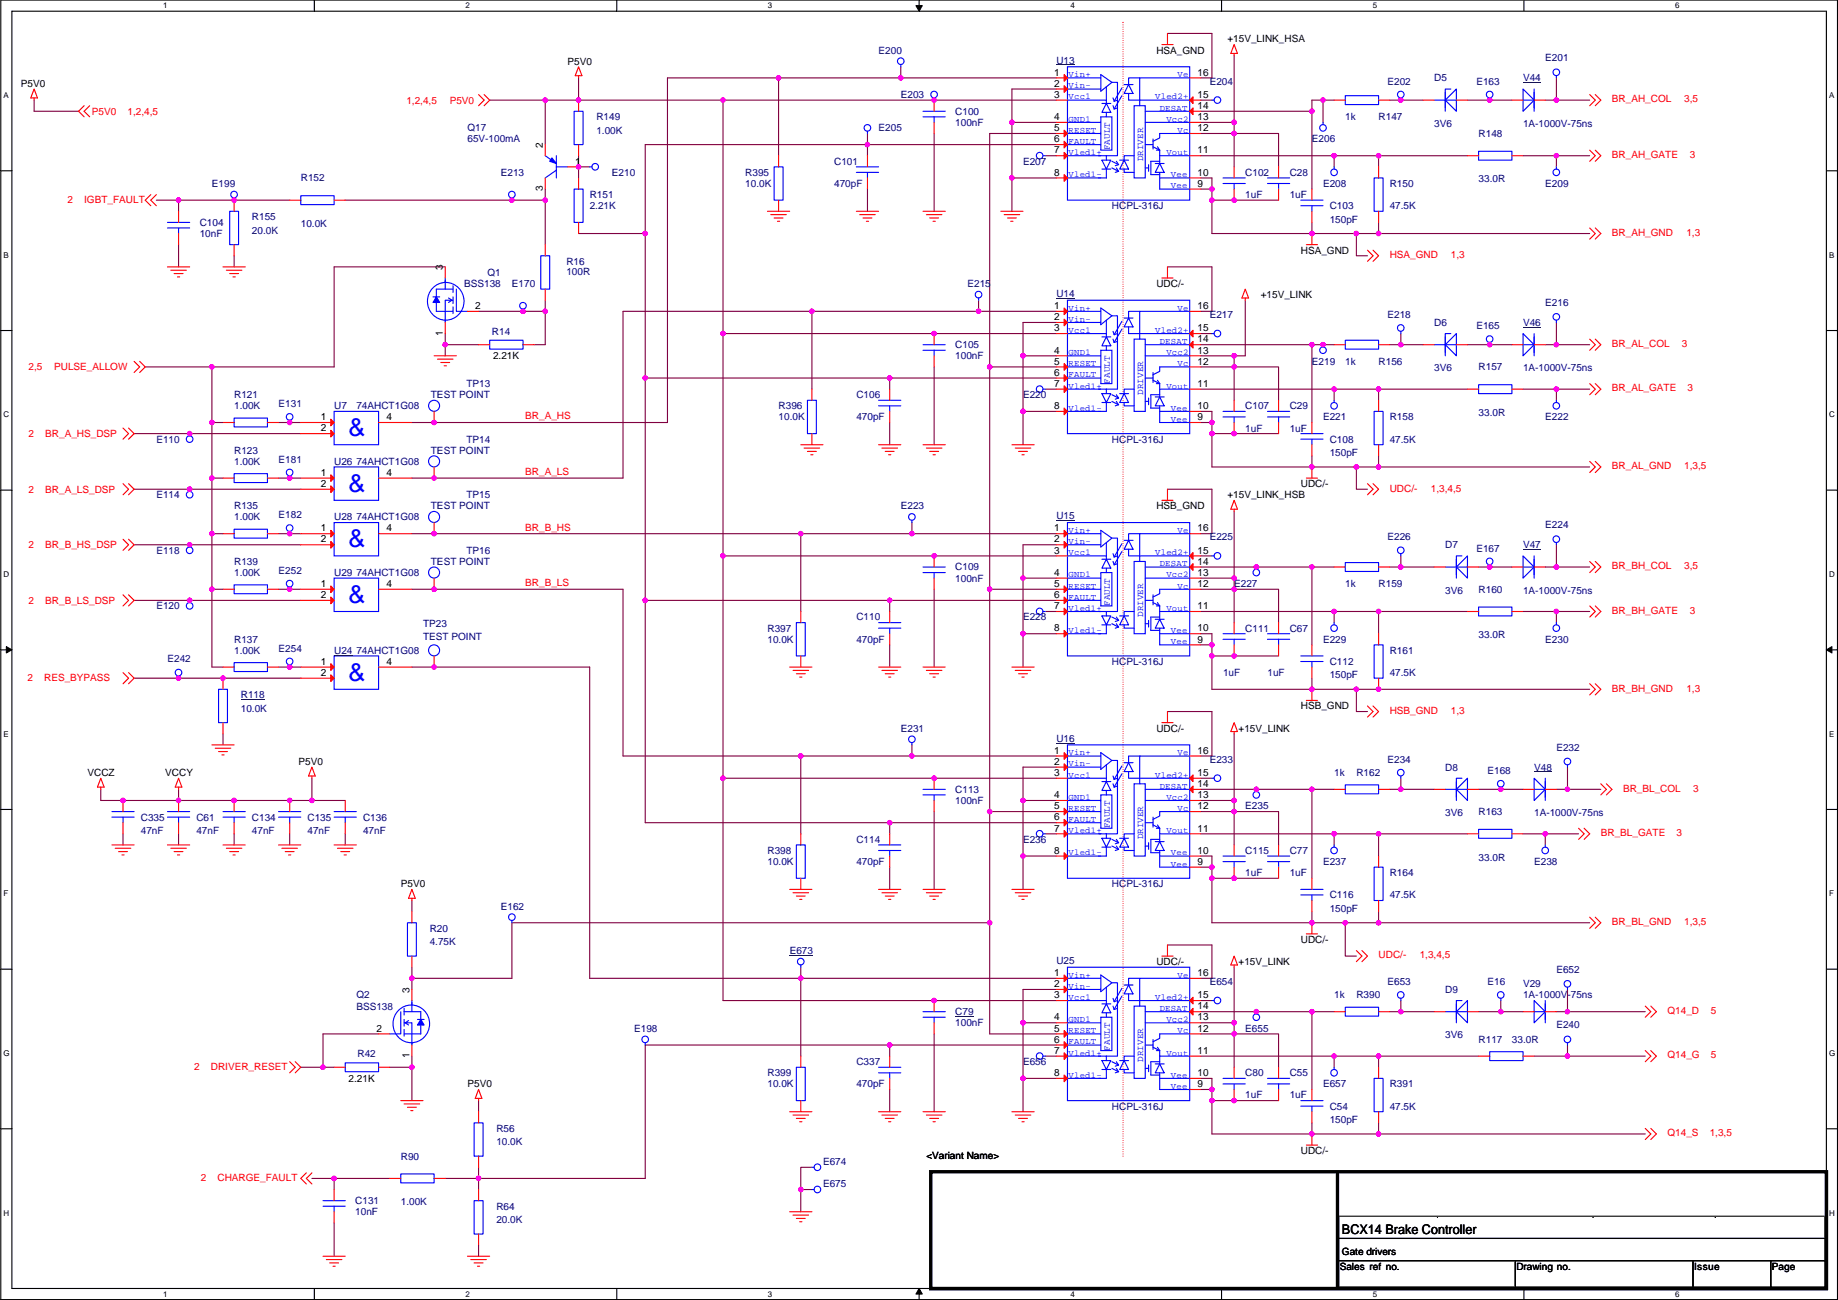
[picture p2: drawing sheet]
<svg xmlns="http://www.w3.org/2000/svg" width="420mm" height="297mm" viewBox="0 0 420 297" stroke-linecap="round" stroke-linejoin="round" font-family="sans-serif">
<defs><g id="words">
<g font-size="5.7" fill="#00f">
<text x="79.7" y="99.7">&amp;</text>
<text x="79.7" y="112.4">&amp;</text>
<text x="79.7" y="125.1">&amp;</text>
<text x="79.7" y="137.8">&amp;</text>
<text x="79.7" y="155.6">&amp;</text>
</g>
<text font-size="3" x="306.8" y="281.9">BCX14 Brake Controller</text>
<g font-size="2.3">
<text x="280.6" y="9.7">+15V_LINK_HSA</text>
<text x="129.7" y="14.8">P5V0</text>
<text x="241" y="17.3">1</text>
<text x="264.3" y="12.2">HSA_GND</text>
<text x="273.7" y="17.3">16</text>
<text x="4.8" y="19.9">P5V0</text>
<text x="241" y="22.4">3</text>
<text x="241" y="19.8">2</text>
<text x="273.7" y="22.4">15</text>
<text x="241" y="27.4">4</text>
<text x="241" y="30">5</text>
<text x="273.7" y="30">12</text>
<text x="273.7" y="27.4">13</text>
<text x="273.7" y="24.9">14</text>
<text x="124.1" y="33.8" transform="rotate(-90 124.1 33.8)">2</text>
<text x="241" y="32.5">6</text>
<text x="241" y="35.1">7</text>
<text x="273.7" y="35.1">11</text>
<text x="131.5" y="37.6">1</text>
<text x="241" y="40.1">8</text>
<text x="273.7" y="40.1">10</text>
<text x="124.1" y="43.7" transform="rotate(-90 124.1 43.7)">3</text>
<text x="273.7" y="42.7">9</text>
<text x="297.4" y="58">HSA_GND</text>
<text x="101.3" y="61.7" transform="rotate(-90 101.3 61.7)">3</text>
<text x="264.3" y="65.6">UDC/-</text>
<text x="108.6" y="70.6">2</text>
<text x="241" y="70.6">1</text>
<text x="273.7" y="70.6">16</text>
<text x="288.2" y="68.1">+15V_LINK</text>
<text x="101.3" y="76.8" transform="rotate(-90 101.3 76.8)">1</text>
<text x="241" y="75.7">3</text>
<text x="241" y="73.2">2</text>
<text x="273.7" y="75.7">15</text>
<text x="112.7" y="82.1">2.21K</text>
<text x="241" y="80.8">4</text>
<text x="241" y="83.3">5</text>
<text x="273.7" y="83.3">12</text>
<text x="273.7" y="80.8">13</text>
<text x="273.7" y="78.2">14</text>
<text x="241" y="85.9">6</text>
<text x="241" y="88.4">7</text>
<text x="273.7" y="88.4">11</text>
<text x="241" y="93.5">8</text>
<text x="273.7" y="93.5">10</text>
<text x="73.3" y="98.6">2</text>
<text x="73.3" y="96">1</text>
<text x="88.3" y="96">4</text>
<text x="273.7" y="96">9</text>
<text x="73.3" y="111.3">2</text>
<text x="73.3" y="108.7">1</text>
<text x="88.3" y="108.7">4</text>
<text x="280.6" y="113.8">+15V_LINK_HSB</text>
<text x="297.4" y="111.3">UDC/-</text>
<text x="264.3" y="116.4">HSB_GND</text>
<text x="73.3" y="124">2</text>
<text x="73.3" y="121.4">1</text>
<text x="88.3" y="121.4">4</text>
<text x="241" y="121.4">1</text>
<text x="241" y="124">2</text>
<text x="273.7" y="121.4">16</text>
<text x="241" y="126.5">3</text>
<text x="241" y="131.6">4</text>
<text x="273.7" y="126.5">15</text>
<text x="273.7" y="131.6">13</text>
<text x="273.7" y="129">14</text>
<text x="73.3" y="136.7">2</text>
<text x="73.3" y="134.1">1</text>
<text x="88.3" y="134.1">4</text>
<text x="241" y="134.1">5</text>
<text x="241" y="136.7">6</text>
<text x="273.7" y="134.1">12</text>
<text x="241" y="139.2">7</text>
<text x="273.7" y="139.2">11</text>
<text x="241" y="144.3">8</text>
<text x="273.7" y="144.3">10</text>
<text x="273.7" y="146.8">9</text>
<text x="73.3" y="154.4">2</text>
<text x="73.3" y="151.9">1</text>
<text x="88.3" y="151.9">4</text>
<text x="264.3" y="167.2">UDC/-</text>
<text x="283.1" y="167.2">+15V_LINK</text>
<text x="297.4" y="162.1">HSB_GND</text>
<text x="241" y="172.2">1</text>
<text x="273.7" y="172.2">16</text>
<text x="20" y="177.3">VCCZ</text>
<text x="37.8" y="177.3">VCCY</text>
<text x="68.3" y="174.8">P5V0</text>
<text x="241" y="177.3">3</text>
<text x="241" y="174.8">2</text>
<text x="273.7" y="177.3">15</text>
<text x="273.7" y="179.8">14</text>
<text x="241" y="182.4">4</text>
<text x="241" y="184.9">5</text>
<text x="273.7" y="184.9">12</text>
<text x="273.7" y="182.4">13</text>
<text x="241" y="187.5">6</text>
<text x="241" y="190">7</text>
<text x="273.7" y="190">11</text>
<text x="241" y="195.1">8</text>
<text x="273.7" y="195.1">10</text>
<text x="273.7" y="197.6">9</text>
<text x="91.6" y="202.7">P5V0</text>
<text x="297.4" y="215.4">UDC/-</text>
<text x="264.3" y="220.5">UDC/-</text>
<text x="283.1" y="220.5">+15V_LINK</text>
<text x="93.6" y="226.8" transform="rotate(-90 93.6 226.8)">3</text>
<text x="241" y="223">1</text>
<text x="241" y="225.6">2</text>
<text x="273.7" y="223">16</text>
<text x="241" y="228.1">3</text>
<text x="241" y="233.2">4</text>
<text x="273.7" y="228.1">15</text>
<text x="273.7" y="233.2">13</text>
<text x="273.7" y="230.6">14</text>
<text x="86" y="235.7">2</text>
<text x="241" y="235.7">5</text>
<text x="241" y="238.3">6</text>
<text x="273.7" y="235.7">12</text>
<text x="93.6" y="241.9" transform="rotate(-90 93.6 241.9)">1</text>
<text x="241" y="240.8">7</text>
<text x="241" y="245.9">8</text>
<text x="273.7" y="240.8">11</text>
<text x="273.7" y="245.9">10</text>
<text x="79.7" y="247.2">2.21K</text>
<text x="106.9" y="248.5">P5V0</text>
<text x="273.7" y="248.4">9</text>
<text x="297.4" y="263.7">UDC/-</text>
<text x="211.8" y="264.7">&lt;Variant Name&gt;</text>
<text x="306.8" y="286.8">Gate drivers</text>
<text x="306.3" y="290.1">Sales ref no.</text>
<text x="346.6" y="290.1">Drawing no.</text>
<text x="387.3" y="290.1">Issue</text>
<text x="405.1" y="290.1">Page</text>
</g>
<g font-size="2.3" fill="#000080">
<text x="200.8" y="12.2">E200</text>
<text x="241.5" y="14.5">U13</text>
<text x="353.2" y="14">E201</text>
<text x="205.9" y="22.4">E203</text>
<text x="276.5" y="19.3">E204</text>
<text x="317.2" y="19.3">E202</text>
<text x="327.8" y="18.6">D5</text>
<text x="337.5" y="19.3">E163</text>
<text x="348.2" y="18.6">V44</text>
<text x="136.3" y="27.5">R149</text>
<text x="218.4" y="26.2">C100</text>
<text x="218.4" y="28.7">100nF</text>
<text x="307.5" y="27.5">1k</text>
<text x="315.1" y="27.5">R147</text>
<text x="327.8" y="29">3V6</text>
<text x="348.2" y="29">1A-1000V-75ns</text>
<text x="106.9" y="30">Q17</text>
<text x="106.9" y="32.6">65V-100mA</text>
<text x="136.3" y="30.5">1.00K</text>
<text x="200.8" y="30">E205</text>
<text x="299.9" y="32.6">E206</text>
<text x="338" y="31.3">R148</text>
<text x="68.8" y="41.4">R152</text>
<text x="114.5" y="40.2">E213</text>
<text x="139.9" y="40.2">E210</text>
<text x="170.4" y="40.2">R395</text>
<text x="190.7" y="37.6">C101</text>
<text x="233.9" y="37.6">E207</text>
<text x="284.7" y="40.2">C102</text>
<text x="294.8" y="40.2">C28</text>
<text x="338" y="41.7">33.0R</text>
<text x="48.4" y="42.7">E199</text>
<text x="134.8" y="45.3">R151</text>
<text x="134.8" y="47.8">2.21K</text>
<text x="170.4" y="42.7">10.0K</text>
<text x="190.7" y="42.7">470pF</text>
<text x="254.2" y="47.8">HCPL-316J</text>
<text x="284.7" y="45.3">1uF</text>
<text x="294.8" y="45.3">1uF</text>
<text x="302.4" y="42.7">E208</text>
<text x="304" y="47.8">C103</text>
<text x="317.7" y="42.7">R150</text>
<text x="317.7" y="47.8">47.5K</text>
<text x="353.2" y="42.7">E209</text>
<text x="45.6" y="51.6">C104</text>
<text x="57.6" y="50.3">R155</text>
<text x="57.6" y="53.4">20.0K</text>
<text x="68.8" y="51.9">10.0K</text>
<text x="304" y="50.8">150pF</text>
<text x="45.6" y="54.1">10nF</text>
<text x="106.1" y="65.6">BSS138</text>
<text x="111.4" y="63">Q1</text>
<text x="117" y="65.6">E170</text>
<text x="129.5" y="60.5">R16</text>
<text x="129.5" y="62.8">100R</text>
<text x="221.2" y="65.6">E215</text>
<text x="241.5" y="67.9">U14</text>
<text x="353.2" y="69.9">E216</text>
<text x="112.4" y="76.5">R14</text>
<text x="276.5" y="72.7">E217</text>
<text x="317.2" y="72.7">E218</text>
<text x="327.8" y="74.5">D6</text>
<text x="337.5" y="75.2">E165</text>
<text x="348.2" y="74.5">V46</text>
<text x="218.4" y="79.5">C105</text>
<text x="218.4" y="82.1">100nF</text>
<text x="299.9" y="83.4">E219</text>
<text x="307.5" y="83.4">1k</text>
<text x="315.1" y="83.4">R156</text>
<text x="106.6" y="88.4">TP13</text>
<text x="327.8" y="84.9">3V6</text>
<text x="338" y="84.6">R157</text>
<text x="348.2" y="84.9">1A-1000V-75ns</text>
<text x="53.5" y="91">R121</text>
<text x="53.5" y="93.5">1.00K</text>
<text x="63.7" y="93">E131</text>
<text x="76.4" y="93.5">U7</text>
<text x="81.5" y="93.5">74AHCT1G08</text>
<text x="98.5" y="91">TEST POINT</text>
<text x="178" y="93.5">R396</text>
<text x="195.8" y="91">C106</text>
<text x="233.9" y="91">E220</text>
<text x="284.7" y="93.5">C107</text>
<text x="294.8" y="93.5">C29</text>
<text x="338" y="95">33.0R</text>
<text x="35.7" y="101.1">E110</text>
<text x="106.6" y="101.1">TP14</text>
<text x="178" y="96.1">10.0K</text>
<text x="195.8" y="96.1">470pF</text>
<text x="254.2" y="101.1">HCPL-316J</text>
<text x="284.7" y="98.6">1uF</text>
<text x="294.8" y="98.6">1uF</text>
<text x="302.4" y="96.1">E221</text>
<text x="304" y="101.1">C108</text>
<text x="317.7" y="96.1">R158</text>
<text x="317.7" y="101.1">47.5K</text>
<text x="353.2" y="96.1">E222</text>
<text x="53.5" y="103.7">R123</text>
<text x="53.5" y="106.2">1.00K</text>
<text x="63.7" y="105.7">E181</text>
<text x="76.4" y="106.2">U26 74AHCT1G08</text>
<text x="98.5" y="103.7">TEST POINT</text>
<text x="304" y="104.2">150pF</text>
<text x="35.7" y="113.8">E114</text>
<text x="106.6" y="113.8">TP15</text>
<text x="53.5" y="116.4">R135</text>
<text x="53.5" y="118.9">1.00K</text>
<text x="63.7" y="118.4">E182</text>
<text x="76.4" y="118.9">U28 74AHCT1G08</text>
<text x="98.5" y="116.4">TEST POINT</text>
<text x="205.9" y="116.4">E223</text>
<text x="241.5" y="118.7">U15</text>
<text x="276.5" y="123.5">E225</text>
<text x="317.2" y="123.5">E226</text>
<text x="330.4" y="125.3">D7</text>
<text x="348.2" y="125.3">V47</text>
<text x="353.2" y="120.7">E224</text>
<text x="35.7" y="126.5">E118</text>
<text x="53.5" y="129.1">R139</text>
<text x="53.5" y="131.6">1.00K</text>
<text x="63.7" y="131.1">E252</text>
<text x="76.4" y="131.6">U29 74AHCT1G08</text>
<text x="98.5" y="129.1">TEST POINT</text>
<text x="106.6" y="126.5">TP16</text>
<text x="218.4" y="130.3">C109</text>
<text x="337.5" y="126">E167</text>
<text x="218.4" y="132.9">100nF</text>
<text x="282.1" y="134.2">E227</text>
<text x="307.5" y="134.2">1k</text>
<text x="315.1" y="134.2">R159</text>
<text x="330.4" y="135.7">3V6</text>
<text x="338" y="135.4">R160</text>
<text x="348.2" y="135.7">1A-1000V-75ns</text>
<text x="35.7" y="139.2">E120</text>
<text x="96.7" y="143.3">TP23</text>
<text x="195.8" y="141.8">C110</text>
<text x="233.9" y="141.8">E228</text>
<text x="53.5" y="146.9">R137</text>
<text x="53.5" y="149.4">1.00K</text>
<text x="63.7" y="148.9">E254</text>
<text x="76.4" y="149.4">U24</text>
<text x="81.5" y="149.4">74AHCT1G08</text>
<text x="96.7" y="146.3">TEST POINT</text>
<text x="175.4" y="144.3">R397</text>
<text x="175.4" y="146.9">10.0K</text>
<text x="195.8" y="146.9">470pF</text>
<text x="284.7" y="144.3">C111</text>
<text x="294.8" y="144.3">C67</text>
<text x="302.4" y="146.9">E229</text>
<text x="317.7" y="149.4">R161</text>
<text x="338" y="145.8">33.0R</text>
<text x="353.2" y="146.9">E230</text>
<text x="38.3" y="151.2">E242</text>
<text x="254.2" y="151.9">HCPL-316J</text>
<text x="279.6" y="154.5">1uF</text>
<text x="289.7" y="154.5">1uF</text>
<text x="304" y="151.9">C112</text>
<text x="304" y="155">150pF</text>
<text x="317.7" y="154.5">47.5K</text>
<text x="55" y="159.6">R118</text>
<text x="55" y="162.6">10.0K</text>
<text x="205.9" y="167.2">E231</text>
<text x="241.5" y="169.5">U16</text>
<text x="355.8" y="171.5">E232</text>
<text x="276.5" y="174.3">E233</text>
<text x="305" y="177.3">1k</text>
<text x="310.1" y="177.3">R162</text>
<text x="317.2" y="174.3">E234</text>
<text x="330.4" y="176.1">D8</text>
<text x="340" y="176.8">E168</text>
<text x="350.7" y="176.1">V48</text>
<text x="218.4" y="181.1">C113</text>
<text x="218.4" y="183.7">100nF</text>
<text x="284.7" y="185">E235</text>
<text x="32.2" y="187.5">C335</text>
<text x="32.2" y="190.5">47nF</text>
<text x="44.9" y="187.5">C61</text>
<text x="44.9" y="190.5">47nF</text>
<text x="57.6" y="187.5">C134</text>
<text x="57.6" y="190.5">47nF</text>
<text x="70.3" y="187.5">C135</text>
<text x="70.3" y="190.5">47nF</text>
<text x="83" y="187.5">C136</text>
<text x="83" y="190.5">47nF</text>
<text x="330.4" y="186.5">3V6</text>
<text x="338" y="186.2">R163</text>
<text x="350.7" y="186.5">1A-1000V-75ns</text>
<text x="175.4" y="195.1">R398</text>
<text x="175.4" y="197.7">10.0K</text>
<text x="195.8" y="192.6">C114</text>
<text x="195.8" y="197.7">470pF</text>
<text x="233.9" y="192.6">E236</text>
<text x="284.7" y="195.1">C115</text>
<text x="294.8" y="195.1">C77</text>
<text x="302.4" y="197.7">E237</text>
<text x="338" y="196.6">33.0R</text>
<text x="350.7" y="197.7">E238</text>
<text x="254.2" y="202.7">HCPL-316J</text>
<text x="284.7" y="200.2">1uF</text>
<text x="294.8" y="200.2">1uF</text>
<text x="317.7" y="200.2">R164</text>
<text x="114.5" y="207.8">E162</text>
<text x="304" y="205.3">C116</text>
<text x="304" y="208.3">150pF</text>
<text x="317.7" y="205.3">47.5K</text>
<text x="98.2" y="212.9">R20</text>
<text x="98.2" y="215.9">4.75K</text>
<text x="180.5" y="218">E673</text>
<text x="241.5" y="220.3">U25</text>
<text x="276.5" y="225.1">E654</text>
<text x="317.2" y="225.1">E653</text>
<text x="330.4" y="226.9">D9</text>
<text x="340" y="225.1">E16</text>
<text x="348.2" y="225.6">V29</text>
<text x="355.8" y="222.3">E652</text>
<text x="81.5" y="228.1">Q2</text>
<text x="81.5" y="230.7">BSS138</text>
<text x="218.4" y="231.9">C79</text>
<text x="305" y="228.1">1k</text>
<text x="310.1" y="228.1">R390</text>
<text x="348.2" y="228.1">1A-1000V-75ns</text>
<text x="145" y="235.8">E198</text>
<text x="218.4" y="234.5">100nF</text>
<text x="284.7" y="235.8">E655</text>
<text x="330.4" y="237.3">3V6</text>
<text x="338" y="238.3">R117</text>
<text x="345.6" y="238.3">33.0R</text>
<text x="355.8" y="235">E240</text>
<text x="81.7" y="241.6">R42</text>
<text x="175.4" y="245.9">R399</text>
<text x="195.8" y="243.4">C337</text>
<text x="233.9" y="243.4">E656</text>
<text x="284.7" y="245.9">C80</text>
<text x="294.8" y="245.9">C55</text>
<text x="175.4" y="248.5">10.0K</text>
<text x="195.8" y="248.5">470pF</text>
<text x="284.7" y="251">1uF</text>
<text x="294.8" y="251">1uF</text>
<text x="302.4" y="248.5">E657</text>
<text x="317.7" y="248.5">R391</text>
<text x="254.2" y="253.5">HCPL-316J</text>
<text x="304" y="253.5">C54</text>
<text x="304" y="256.6">150pF</text>
<text x="317.7" y="253.5">47.5K</text>
<text x="113.5" y="258.6">R56</text>
<text x="113.5" y="261.7">10.0K</text>
<text x="91.6" y="265">R90</text>
<text x="188.1" y="266.2">E674</text>
<text x="81.2" y="275.1">C131</text>
<text x="91.6" y="275.4">1.00K</text>
<text x="188.1" y="271.3">E675</text>
<text x="81.2" y="277.7">10nF</text>
<text x="113.5" y="276.4">R64</text>
<text x="113.5" y="279.4">20.0K</text>
</g>
<g font-size="2.3" fill="#f00">
<text x="92.9" y="23.7">1,2,4,5</text>
<text x="102.8" y="23.7">P5V0</text>
<text x="368.5" y="23.4">BR_AH_COL</text>
<text x="385" y="23.4">3,5</text>
<text x="21" y="26.2">P5V0</text>
<text x="29.1" y="26.2">1,2,4,5</text>
<text x="368.5" y="36.1">BR_AH_GATE</text>
<text x="386.3" y="36.1">3</text>
<text x="15.4" y="46.3">2</text>
<text x="19.2" y="46.3">IGBT_FAULT</text>
<text x="368.5" y="53.9">BR_AH_GND</text>
<text x="385.5" y="53.9">1,3</text>
<text x="317.7" y="59">HSA_GND</text>
<text x="331.7" y="59">1,3</text>
<text x="368.5" y="79.3">BR_AL_COL</text>
<text x="384.5" y="79.3">3</text>
<text x="6.5" y="84.6">2,5</text>
<text x="12.4" y="84.6">PULSE_ALLOW</text>
<text x="368.5" y="89.5">BR_AL_GATE</text>
<text x="385.8" y="89.5">3</text>
<text x="120.1" y="95.8">BR_A_HS</text>
<text x="6.5" y="99.9">2</text>
<text x="10.3" y="99.9">BR_A_HS_DSP</text>
<text x="368.5" y="107.2">BR_AL_GND</text>
<text x="385" y="107.2">1,3,5</text>
<text x="6.5" y="112.6">2</text>
<text x="10.3" y="112.6">BR_A_LS_DSP</text>
<text x="120.1" y="108.5">BR_A_LS</text>
<text x="317.7" y="112.3">UDC/-</text>
<text x="327.1" y="112.3">1,3,4,5</text>
<text x="6.5" y="125.3">2</text>
<text x="10.3" y="125.3">BR_B_HS_DSP</text>
<text x="120.1" y="121.2">BR_B_HS</text>
<text x="368.5" y="130.1">BR_BH_COL</text>
<text x="385" y="130.1">3,5</text>
<text x="6.5" y="138">2</text>
<text x="10.3" y="138">BR_B_LS_DSP</text>
<text x="120.1" y="133.9">BR_B_LS</text>
<text x="368.5" y="140.3">BR_BH_GATE</text>
<text x="386.3" y="140.3">3</text>
<text x="6.3" y="155.5">2</text>
<text x="10.1" y="155.5">RES_BYPASS</text>
<text x="368.5" y="158">BR_BH_GND</text>
<text x="385.5" y="158">1,3</text>
<text x="317.7" y="163.1">HSB_GND</text>
<text x="331.7" y="163.1">1,3</text>
<text x="371" y="180.9">BR_BL_COL</text>
<text x="387" y="180.9">3</text>
<text x="365.9" y="191.1">BR_BL_GATE</text>
<text x="383.2" y="191.1">3</text>
<text x="368.5" y="211.4">BR_BL_GND</text>
<text x="385" y="211.4">1,3,5</text>
<text x="315.1" y="219">UDC/-</text>
<text x="324.5" y="219">1,3,4,5</text>
<text x="381.2" y="231.7">Q14_D</text>
<text x="391.1" y="231.7">5</text>
<text x="44.4" y="244.4">2</text>
<text x="48.2" y="244.4">DRIVER_RESET</text>
<text x="381.2" y="241.9">Q14_G</text>
<text x="391.1" y="241.9">5</text>
<text x="381.2" y="259.6">Q14_S</text>
<text x="390.8" y="259.6">1,3,5</text>
<text x="45.9" y="269.8">2</text>
<text x="49.7" y="269.8">CHARGE_FAULT</text>
</g>
<g font-size="2.1" fill="#00f">
<text x="253.7" y="34.3" transform="rotate(-90 253.7 34.3)">FAULT</text>
<text x="261.3" y="36.9" transform="rotate(-90 261.3 36.9)">DRIVER</text>
<text x="253.7" y="87.7" transform="rotate(-90 253.7 87.7)">FAULT</text>
<text x="261.3" y="90.2" transform="rotate(-90 261.3 90.2)">DRIVER</text>
<text x="253.7" y="138.5" transform="rotate(-90 253.7 138.5)">FAULT</text>
<text x="261.3" y="141" transform="rotate(-90 261.3 141)">DRIVER</text>
<text x="253.7" y="189.3" transform="rotate(-90 253.7 189.3)">FAULT</text>
<text x="261.3" y="191.8" transform="rotate(-90 261.3 191.8)">DRIVER</text>
<text x="253.7" y="240.1" transform="rotate(-90 253.7 240.1)">FAULT</text>
<text x="261.3" y="242.6" transform="rotate(-90 261.3 242.6)">DRIVER</text>
</g>
<g font-size="2" fill="#00f">
<text x="244.3" y="17.7">Vin+</text>
<text x="269.2" y="17.7">Ve</text>
<text x="244.3" y="20.2">Vin-</text>
<text x="244.3" y="22.7">Vcc1</text>
<text x="264.1" y="22.7">Vled2+</text>
<text x="244.3" y="27.8">GND1</text>
<text x="265.1" y="25.3">DESAT</text>
<text x="266.6" y="27.8">Vcc2</text>
<text x="244.3" y="30.4">RESET</text>
<text x="244.3" y="32.9">FAULT</text>
<text x="244.3" y="35.4">Vled1+</text>
<text x="266.6" y="35.4">Vout</text>
<text x="269.2" y="30.4">Vc</text>
<text x="244.3" y="40.5">Vled1-</text>
<text x="267.6" y="40.5">Vee</text>
<text x="267.6" y="43.1">Vee</text>
<text x="244.3" y="71">Vin+</text>
<text x="269.2" y="71">Ve</text>
<text x="244.3" y="73.5">Vin-</text>
<text x="244.3" y="76.1">Vcc1</text>
<text x="264.1" y="76.1">Vled2+</text>
<text x="244.3" y="81.2">GND1</text>
<text x="244.3" y="83.7">RESET</text>
<text x="265.1" y="78.6">DESAT</text>
<text x="266.6" y="81.2">Vcc2</text>
<text x="269.2" y="83.7">Vc</text>
<text x="244.3" y="86.2">FAULT</text>
<text x="244.3" y="88.8">Vled1+</text>
<text x="266.6" y="88.8">Vout</text>
<text x="244.3" y="93.9">Vled1-</text>
<text x="267.6" y="93.9">Vee</text>
<text x="267.6" y="96.4">Vee</text>
<text x="244.3" y="121.8">Vin+</text>
<text x="244.3" y="124.3">Vin-</text>
<text x="269.2" y="121.8">Ve</text>
<text x="244.3" y="126.9">Vcc1</text>
<text x="244.3" y="132">GND1</text>
<text x="264.1" y="126.9">Vled2+</text>
<text x="265.1" y="129.4">DESAT</text>
<text x="266.6" y="132">Vcc2</text>
<text x="244.3" y="134.5">RESET</text>
<text x="244.3" y="137">FAULT</text>
<text x="269.2" y="134.5">Vc</text>
<text x="244.3" y="139.6">Vled1+</text>
<text x="266.6" y="139.6">Vout</text>
<text x="244.3" y="144.7">Vled1-</text>
<text x="267.6" y="144.7">Vee</text>
<text x="267.6" y="147.2">Vee</text>
<text x="244.3" y="172.6">Vin+</text>
<text x="269.2" y="172.6">Ve</text>
<text x="244.3" y="175.1">Vin-</text>
<text x="244.3" y="177.7">Vcc1</text>
<text x="264.1" y="177.7">Vled2+</text>
<text x="244.3" y="182.8">GND1</text>
<text x="244.3" y="185.3">RESET</text>
<text x="265.1" y="180.2">DESAT</text>
<text x="266.6" y="182.8">Vcc2</text>
<text x="269.2" y="185.3">Vc</text>
<text x="244.3" y="187.8">FAULT</text>
<text x="244.3" y="190.4">Vled1+</text>
<text x="266.6" y="190.4">Vout</text>
<text x="244.3" y="195.5">Vled1-</text>
<text x="267.6" y="195.5">Vee</text>
<text x="267.6" y="198">Vee</text>
<text x="244.3" y="223.4">Vin+</text>
<text x="244.3" y="225.9">Vin-</text>
<text x="269.2" y="223.4">Ve</text>
<text x="244.3" y="228.5">Vcc1</text>
<text x="244.3" y="233.6">GND1</text>
<text x="264.1" y="228.5">Vled2+</text>
<text x="265.1" y="231">DESAT</text>
<text x="266.6" y="233.6">Vcc2</text>
<text x="244.3" y="236.1">RESET</text>
<text x="244.3" y="238.6">FAULT</text>
<text x="269.2" y="236.1">Vc</text>
<text x="244.3" y="241.2">Vled1+</text>
<text x="266.6" y="241.2">Vout</text>
<text x="244.3" y="246.3">Vled1-</text>
<text x="267.6" y="246.3">Vee</text>
<text x="267.6" y="248.8">Vee</text>
</g>
<g font-size="1.8">
<text x="37.3" y="1.9">1</text>
<text x="106.4" y="1.9">2</text>
<text x="175.5" y="1.9">3</text>
<text x="244.7" y="1.9">4</text>
<text x="313.8" y="1.9">5</text>
<text x="382.9" y="1.9">6</text>
<text x=".8" y="22.4">A</text>
<text x="418.1" y="22.4">A</text>
<text x=".8" y="58.9">B</text>
<text x="418.1" y="58.9">B</text>
<text x=".8" y="95.4">C</text>
<text x="418.1" y="95.4">C</text>
<text x=".8" y="131.8">D</text>
<text x="418.1" y="131.8">D</text>
<text x=".8" y="168.3">E</text>
<text x="418.1" y="168.3">E</text>
<text x=".8" y="204.8">F</text>
<text x="418.1" y="204.8">F</text>
<text x=".8" y="241.3">G</text>
<text x="418.1" y="241.3">G</text>
<text x=".8" y="277.8">H</text>
<text x="418.1" y="277.8">H</text>
<text x="37.3" y="296.3">1</text>
<text x="106.4" y="296.3">2</text>
<text x="175.5" y="296.3">3</text>
<text x="244.7" y="296.3">4</text>
<text x="313.8" y="296.3">5</text>
<text x="382.9" y="296.3">6</text>
</g>
</g></defs>
<path d="M.2 0h419.8v296.9h-419.8zM2.7 2.6h414.8v291.8h-414.8z" fill="none" stroke="#000" stroke-width=".25"/>
<g fill="#fff">
<path d="M37.3 .3h1v2h-1z"/>
<path d="M37.3 294.7h1v2h-1z"/>
</g>
<path d="M71.8 0v2.6M71.8 294.4v2.5" fill="none" stroke="#000" stroke-width=".25"/>
<g fill="#fff">
<path d="M106.4 .3h1v2h-1z"/>
<path d="M106.4 294.7h1v2h-1z"/>
</g>
<path d="M141 0v2.6M141 294.4v2.5" fill="none" stroke="#000" stroke-width=".25"/>
<g fill="#fff">
<path d="M175.5 .3h1v2h-1z"/>
<path d="M175.5 294.7h1v2h-1z"/>
</g>
<path d="M210.1 0v2.6M210.1 294.4v2.5" fill="none" stroke="#000" stroke-width=".25"/>
<path d="M209.4 1.3h1.4l-.7 1.3zM210.1 294.4l.7 1.3h-1.4z" fill="#000"/>
<path d="M209.4 1.3h1.4l-.7 1.3zM210.1 294.4l.7 1.3h-1.4z" fill="none" stroke="#000" stroke-width=".23"/>
<g fill="#fff">
<path d="M244.7 .3h1v2h-1z"/>
<path d="M244.7 294.7h1v2h-1z"/>
</g>
<path d="M279.2 0v2.6M279.2 294.4v2.5" fill="none" stroke="#000" stroke-width=".25"/>
<g fill="#fff">
<path d="M313.8 .3h1v2h-1z"/>
<path d="M313.8 294.7h1v2h-1z"/>
</g>
<path d="M348.4 0v2.6M348.4 294.4v2.5" fill="none" stroke="#000" stroke-width=".25"/>
<g fill="#fff">
<path d="M382.9 .3h1v2h-1z"/>
<path d="M382.9 294.7h1v2h-1z"/>
<path d="M.8 20.8h1.2v2h-1.2z"/>
<path d="M418.1 20.8h1.2v2h-1.2z"/>
<path d="M.8 57.3h1.2v2h-1.2z"/>
<path d="M418.1 57.3h1.2v2h-1.2z"/>
</g>
<path d="M.2 39h2.5M417.5 39h2.5" fill="none" stroke="#000" stroke-width=".25"/>
<g fill="#fff">
<path d="M.8 93.7h1.3v2.1h-1.3z"/>
<path d="M418.1 93.7h1.3v2.1h-1.3z"/>
</g>
<path d="M.2 75.5h2.5M417.5 75.5h2.5" fill="none" stroke="#000" stroke-width=".25"/>
<g fill="#fff">
<path d="M.8 130.2h1.3v2h-1.3z"/>
<path d="M418.1 130.2h1.3v2h-1.3z"/>
</g>
<path d="M.2 112h2.5M417.5 112h2.5" fill="none" stroke="#000" stroke-width=".25"/>
<g fill="#fff">
<path d="M.8 166.7h1.2v2h-1.2z"/>
<path d="M418.1 166.7h1.2v2h-1.2z"/>
</g>
<path d="M.2 148.5h2.5M417.5 148.5h2.5" fill="none" stroke="#000" stroke-width=".25"/>
<path d="M1.4 147.7l1.3 .8-1.3 .7zM417.5 148.5l1.3-.8v1.5z" fill="#000"/>
<path d="M1.4 147.7l1.3 .8-1.3 .7zM417.5 148.5l1.3-.8v1.5z" fill="none" stroke="#000" stroke-width=".23"/>
<g fill="#fff">
<path d="M.8 203.2h1.1v2h-1.1z"/>
<path d="M418.1 203.2h1.1v2h-1.1z"/>
</g>
<path d="M.2 185h2.5M417.5 185h2.5" fill="none" stroke="#000" stroke-width=".25"/>
<g fill="#fff">
<path d="M.8 239.7h1.4v2h-1.4z"/>
<path d="M418.1 239.7h1.4v2h-1.4z"/>
</g>
<path d="M.2 221.4h2.5M417.5 221.4h2.5" fill="none" stroke="#000" stroke-width=".25"/>
<g fill="#fff">
<path d="M.8 276.1h1.3v2.1h-1.3z"/>
<path d="M418.1 276.1h1.3v2.1h-1.3z"/>
</g>
<path d="M.2 257.9h2.5M417.5 257.9h2.5" fill="none" stroke="#000" stroke-width=".25"/>
<path d="M256.7 5.1h.1M256.7 264.2v-259.1" fill="none" stroke="#f00" stroke-width=".25" stroke-dasharray="0 .5"/>
<path d="M355.8 35.6h7.6M277 53.4h22.9" fill="none" stroke="#800040" stroke-width=".25"/>
<circle cx="299.9" cy="53.3" r=".5" fill="#f0f"/>
<circle cx="299.9" cy="53.3" r=".5" fill="none" stroke="#f0f" stroke-width=".25"/>
<path d="M299.9 25.4v17.8" fill="none" stroke="#800040" stroke-width=".25"/>
<circle cx="299.9" cy="25.4" r=".5" fill="#f0f"/>
<circle cx="299.9" cy="25.4" r=".5" fill="none" stroke="#f0f" stroke-width=".25"/>
<path d="M266.9 7.6h10.1M274.5 25.4h25.4M274.5 35.6h30.5v2.5" fill="none" stroke="#800040" stroke-width=".25"/>
<circle cx="305" cy="35.6" r=".5" fill="#f0f"/>
<circle cx="305" cy="35.6" r=".5" fill="none" stroke="#f0f" stroke-width=".25"/>
<path d="M299.9 22.9v2.5M277 43.2v2.5" fill="none" stroke="#800040" stroke-width=".25"/>
<circle cx="277" cy="45.7" r=".5" fill="#f0f"/>
<circle cx="277" cy="45.7" r=".5" fill="none" stroke="#f0f" stroke-width=".25"/>
<path d="M198.3 33h43.2" fill="none" stroke="#800040" stroke-width=".25"/>
<circle cx="198.3" cy="33" r=".5" fill="#f0f"/>
<circle cx="198.3" cy="33" r=".5" fill="none" stroke="#f0f" stroke-width=".25"/>
<path d="M277 40.7v2.5" fill="none" stroke="#800040" stroke-width=".25"/>
<circle cx="277" cy="43.2" r=".5" fill="#f0f"/>
<circle cx="277" cy="43.2" r=".5" fill="none" stroke="#f0f" stroke-width=".25"/>
<path d="M231.3 28v12.7M282.1 28v2.5" fill="none" stroke="#800040" stroke-width=".25"/>
<circle cx="231.3" cy="40.6" r=".5" fill="#f0f"/>
<circle cx="231.3" cy="40.6" r=".5" fill="none" stroke="#f0f" stroke-width=".25"/>
<circle cx="231.3" cy="27.9" r=".5" fill="#f0f"/>
<circle cx="231.3" cy="27.9" r=".5" fill="none" stroke="#f0f" stroke-width=".25"/>
<path d="M348.2 35.6h7.6" fill="none" stroke="#800040" stroke-width=".25"/>
<circle cx="355.8" cy="35.6" r=".5" fill="#f0f"/>
<circle cx="355.8" cy="35.6" r=".5" fill="none" stroke="#f0f" stroke-width=".25"/>
<path d="M282.1 12.7v15.3M274.5 43.2h2.5M282.1 45.7h-5.1v7.7" fill="none" stroke="#800040" stroke-width=".25"/>
<circle cx="282.1" cy="27.9" r=".5" fill="#f0f"/>
<circle cx="282.1" cy="27.9" r=".5" fill="none" stroke="#f0f" stroke-width=".25"/>
<path d="M205.9 17.8h35.6M198.3 33v2.6M274.5 30.5h7.6v7.6M305 35.6h10.1M198.3 43.2v5.1" fill="none" stroke="#800040" stroke-width=".25"/>
<circle cx="205.9" cy="17.8" r=".5" fill="#f0f"/>
<circle cx="205.9" cy="17.8" r=".5" fill="none" stroke="#f0f" stroke-width=".25"/>
<g fill="none" stroke="#800040" stroke-width=".25">
<path d="M277 7.6v10.2h-2.5M213.5 30.5v17.8M226.2 30.5h15.3M238.9 35.6h2.6M241.5 20.3h-10.2v7.7h10.2M274.5 28h7.6M274.5 22.9h2.5M315.1 35.6v2.5M355.8 35.6v2.5M241.5 40.7h-10.2v7.6M274.5 40.7h2.5M299.9 53.4h10.2"/>
<path d="M355.8 88.9h7.6M277 106.7h22.9"/>
</g>
<circle cx="299.9" cy="106.7" r=".5" fill="#f0f"/>
<circle cx="299.9" cy="106.7" r=".5" fill="none" stroke="#f0f" stroke-width=".25"/>
<path d="M299.9 78.8v17.7" fill="none" stroke="#800040" stroke-width=".25"/>
<circle cx="299.9" cy="78.7" r=".5" fill="#f0f"/>
<circle cx="299.9" cy="78.7" r=".5" fill="none" stroke="#f0f" stroke-width=".25"/>
<path d="M266.9 61h10.1M274.5 78.8h27.9M317.7 78.8h2.5M274.5 88.9h30.5v2.6" fill="none" stroke="#800040" stroke-width=".25"/>
<circle cx="305" cy="88.9" r=".5" fill="#f0f"/>
<circle cx="305" cy="88.9" r=".5" fill="none" stroke="#f0f" stroke-width=".25"/>
<path d="M355.8 73.7v5.1M277 96.5v2.6" fill="none" stroke="#800040" stroke-width=".25"/>
<circle cx="355.8" cy="78.7" r=".5" fill="#f0f"/>
<circle cx="355.8" cy="78.7" r=".5" fill="none" stroke="#f0f" stroke-width=".25"/>
<path d="M355.8 78.8h7.6M203.4 86.4h38.1" fill="none" stroke="#800040" stroke-width=".25"/>
<circle cx="203.4" cy="86.4" r=".5" fill="#f0f"/>
<circle cx="203.4" cy="86.4" r=".5" fill="none" stroke="#f0f" stroke-width=".25"/>
<path d="M277 94v2.5" fill="none" stroke="#800040" stroke-width=".25"/>
<circle cx="277" cy="96.5" r=".5" fill="#f0f"/>
<circle cx="277" cy="96.5" r=".5" fill="none" stroke="#f0f" stroke-width=".25"/>
<path d="M233.9 81.3v12.7M348.2 88.9h7.6" fill="none" stroke="#800040" stroke-width=".25"/>
<circle cx="355.8" cy="88.9" r=".5" fill="#f0f"/>
<circle cx="355.8" cy="88.9" r=".5" fill="none" stroke="#f0f" stroke-width=".25"/>
<path d="M274.5 96.5h2.5M277 99.1h5.1" fill="none" stroke="#800040" stroke-width=".25"/>
<circle cx="277" cy="99.1" r=".5" fill="#f0f"/>
<circle cx="277" cy="99.1" r=".5" fill="none" stroke="#f0f" stroke-width=".25"/>
<path d="M223.7 71.1h17.8M203.4 96.5v5.1M277 99.1v7.6M305 88.9h10.1v2.6M299.9 106.7h10.2" fill="none" stroke="#800040" stroke-width=".25"/>
<circle cx="310" cy="106.7" r=".5" fill="#f0f"/>
<circle cx="310" cy="106.7" r=".5" fill="none" stroke="#f0f" stroke-width=".25"/>
<path d="M241.5 73.7h-7.6v7.6h7.6M226.2 83.8h15.3M233.9 94v7.6M238.9 88.9h2.6" fill="none" stroke="#800040" stroke-width=".25"/>
<circle cx="233.8" cy="81.3" r=".5" fill="#f0f"/>
<circle cx="233.8" cy="81.3" r=".5" fill="none" stroke="#f0f" stroke-width=".25"/>
<path d="M233.9 94h7.6" fill="none" stroke="#800040" stroke-width=".25"/>
<circle cx="233.8" cy="94" r=".5" fill="#f0f"/>
<circle cx="233.8" cy="94" r=".5" fill="none" stroke="#f0f" stroke-width=".25"/>
<path d="M165.3 22.9h48.2M213.5 76.2h28M274.5 76.2h2.5M277 61v10.1h-2.5M213.5 83.8v17.8M274.5 94h2.5M355.8 88.9v2.6" fill="none" stroke="#800040" stroke-width=".25"/>
<circle cx="213.5" cy="22.9" r=".5" fill="#f0f"/>
<circle cx="213.5" cy="22.9" r=".5" fill="none" stroke="#f0f" stroke-width=".25"/>
<circle cx="165.3" cy="22.9" r=".5" fill="#f0f"/>
<circle cx="165.3" cy="22.9" r=".5" fill="none" stroke="#f0f" stroke-width=".25"/>
<path d="M165.3 76.2h48.2" fill="none" stroke="#800040" stroke-width=".25"/>
<circle cx="213.5" cy="76.2" r=".5" fill="#f0f"/>
<circle cx="213.5" cy="76.2" r=".5" fill="none" stroke="#f0f" stroke-width=".25"/>
<circle cx="165.3" cy="76.2" r=".5" fill="#f0f"/>
<circle cx="165.3" cy="76.2" r=".5" fill="none" stroke="#f0f" stroke-width=".25"/>
<path d="M355.8 17.8v5.1M299.9 22.9h2.5M317.7 22.9h2.5M147.5 86.4h55.9v2.5" fill="none" stroke="#800040" stroke-width=".25"/>
<circle cx="355.8" cy="22.9" r=".5" fill="#f0f"/>
<circle cx="355.8" cy="22.9" r=".5" fill="none" stroke="#f0f" stroke-width=".25"/>
<path d="M353.2 22.9h10.2M355.8 139.7h7.6M277 157.5h22.9" fill="none" stroke="#800040" stroke-width=".25"/>
<circle cx="299.9" cy="157.5" r=".5" fill="#f0f"/>
<circle cx="299.9" cy="157.5" r=".5" fill="none" stroke="#f0f" stroke-width=".25"/>
<path d="M287.2 129.6h12.7v17.7M317.7 129.6h2.5" fill="none" stroke="#800040" stroke-width=".25"/>
<circle cx="287.2" cy="129.5" r=".5" fill="#f0f"/>
<circle cx="287.2" cy="129.5" r=".5" fill="none" stroke="#f0f" stroke-width=".25"/>
<circle cx="299.9" cy="129.5" r=".5" fill="#f0f"/>
<circle cx="299.9" cy="129.5" r=".5" fill="none" stroke="#f0f" stroke-width=".25"/>
<path d="M274.5 139.7h30.5v2.6" fill="none" stroke="#800040" stroke-width=".25"/>
<circle cx="305" cy="139.7" r=".5" fill="#f0f"/>
<circle cx="305" cy="139.7" r=".5" fill="none" stroke="#f0f" stroke-width=".25"/>
<path d="M277 147.3v2.6" fill="none" stroke="#800040" stroke-width=".25"/>
<circle cx="277" cy="147.3" r=".5" fill="#f0f"/>
<circle cx="277" cy="147.3" r=".5" fill="none" stroke="#f0f" stroke-width=".25"/>
<path d="M355.8 124.5v5.1h7.6" fill="none" stroke="#800040" stroke-width=".25"/>
<circle cx="355.8" cy="129.5" r=".5" fill="#f0f"/>
<circle cx="355.8" cy="129.5" r=".5" fill="none" stroke="#f0f" stroke-width=".25"/>
<path d="M203.4 137.2h38.1" fill="none" stroke="#800040" stroke-width=".25"/>
<circle cx="203.4" cy="137.2" r=".5" fill="#f0f"/>
<circle cx="203.4" cy="137.2" r=".5" fill="none" stroke="#f0f" stroke-width=".25"/>
<path d="M282.1 132.1v2.5M277 144.8v2.5" fill="none" stroke="#800040" stroke-width=".25"/>
<circle cx="282.1" cy="132.1" r=".5" fill="#f0f"/>
<circle cx="282.1" cy="132.1" r=".5" fill="none" stroke="#f0f" stroke-width=".25"/>
<path d="M233.9 132.1v12.7" fill="none" stroke="#800040" stroke-width=".25"/>
<circle cx="233.8" cy="132.1" r=".5" fill="#f0f"/>
<circle cx="233.8" cy="132.1" r=".5" fill="none" stroke="#f0f" stroke-width=".25"/>
<path d="M348.2 139.7h7.6M274.5 147.3h2.5M282.1 149.9h-5.1v7.6" fill="none" stroke="#800040" stroke-width=".25"/>
<circle cx="277" cy="149.9" r=".5" fill="#f0f"/>
<circle cx="277" cy="149.9" r=".5" fill="none" stroke="#f0f" stroke-width=".25"/>
<path d="M282.1 116.9v15.2M208.5 121.9h33M274.5 134.6h7.6v7.7M305 139.7h10.1M203.4 147.3v5.1" fill="none" stroke="#800040" stroke-width=".25"/>
<circle cx="208.4" cy="121.9" r=".5" fill="#f0f"/>
<circle cx="208.4" cy="121.9" r=".5" fill="none" stroke="#f0f" stroke-width=".25"/>
<path d="M226.2 134.6h15.3M315.1 139.7v5.1M233.9 144.8v7.6M299.9 157.5h10.2" fill="none" stroke="#800040" stroke-width=".25"/>
<circle cx="233.8" cy="144.8" r=".5" fill="#f0f"/>
<circle cx="233.8" cy="144.8" r=".5" fill="none" stroke="#f0f" stroke-width=".25"/>
<path d="M277 111.8v10.1h-2.5M213.5 134.6v17.8M213.5 127h28M238.9 139.7h2.6M241.5 124.5h-7.6v7.6h7.6M274.5 132.1h7.6M274.5 127h2.5M355.8 139.7v2.6M233.9 144.8h7.6M274.5 144.8h2.5" fill="none" stroke="#800040" stroke-width=".25"/>
<circle cx="355.8" cy="139.7" r=".5" fill="#f0f"/>
<circle cx="355.8" cy="139.7" r=".5" fill="none" stroke="#f0f" stroke-width=".25"/>
<path d="M147.5 137.2h55.9v2.5M165.3 127h48.2" fill="none" stroke="#800040" stroke-width=".25"/>
<circle cx="213.5" cy="127" r=".5" fill="#f0f"/>
<circle cx="213.5" cy="127" r=".5" fill="none" stroke="#f0f" stroke-width=".25"/>
<path d="M353.2 190.5h7.7M277 210.8h22.9" fill="none" stroke="#800040" stroke-width=".25"/>
<circle cx="299.9" cy="210.8" r=".5" fill="#f0f"/>
<circle cx="299.9" cy="210.8" r=".5" fill="none" stroke="#f0f" stroke-width=".25"/>
<path d="M299.9 180.4v20.3" fill="none" stroke="#800040" stroke-width=".25"/>
<circle cx="299.9" cy="180.3" r=".5" fill="#f0f"/>
<circle cx="299.9" cy="180.3" r=".5" fill="none" stroke="#f0f" stroke-width=".25"/>
<path d="M287.2 180.4h17.8M317.7 180.4h2.5" fill="none" stroke="#800040" stroke-width=".25"/>
<circle cx="287.2" cy="180.3" r=".5" fill="#f0f"/>
<circle cx="287.2" cy="180.3" r=".5" fill="none" stroke="#f0f" stroke-width=".25"/>
<path d="M266.9 162.6h10.1M274.5 190.5h30.5v2.6" fill="none" stroke="#800040" stroke-width=".25"/>
<circle cx="305" cy="190.5" r=".5" fill="#f0f"/>
<circle cx="305" cy="190.5" r=".5" fill="none" stroke="#f0f" stroke-width=".25"/>
<path d="M358.3 175.3v5.1h7.6M277 198.1v2.6" fill="none" stroke="#800040" stroke-width=".25"/>
<circle cx="358.3" cy="180.3" r=".5" fill="#f0f"/>
<circle cx="358.3" cy="180.3" r=".5" fill="none" stroke="#f0f" stroke-width=".25"/>
<path d="M203.4 188h38.1" fill="none" stroke="#800040" stroke-width=".25"/>
<circle cx="203.4" cy="188" r=".5" fill="#f0f"/>
<circle cx="203.4" cy="188" r=".5" fill="none" stroke="#f0f" stroke-width=".25"/>
<path d="M277 195.6v2.5" fill="none" stroke="#800040" stroke-width=".25"/>
<circle cx="277" cy="198.1" r=".5" fill="#f0f"/>
<circle cx="277" cy="198.1" r=".5" fill="none" stroke="#f0f" stroke-width=".25"/>
<path d="M233.9 182.9v12.7M282.1 182.9v2.5" fill="none" stroke="#800040" stroke-width=".25"/>
<circle cx="233.8" cy="195.6" r=".5" fill="#f0f"/>
<circle cx="233.8" cy="195.6" r=".5" fill="none" stroke="#f0f" stroke-width=".25"/>
<circle cx="233.8" cy="182.9" r=".5" fill="#f0f"/>
<circle cx="233.8" cy="182.9" r=".5" fill="none" stroke="#f0f" stroke-width=".25"/>
<path d="M274.5 198.1h2.5M348.2 190.5h5M282.1 200.7h-5.1v10.1" fill="none" stroke="#800040" stroke-width=".25"/>
<circle cx="277" cy="200.7" r=".5" fill="#f0f"/>
<circle cx="277" cy="200.7" r=".5" fill="none" stroke="#f0f" stroke-width=".25"/>
<path d="M282.1 167.7v15.2" fill="none" stroke="#800040" stroke-width=".25"/>
<circle cx="282.1" cy="182.9" r=".5" fill="#f0f"/>
<circle cx="282.1" cy="182.9" r=".5" fill="none" stroke="#f0f" stroke-width=".25"/>
<path d="M203.4 198.1v5.1M274.5 185.4h7.6v7.7M305 190.5h10.1" fill="none" stroke="#800040" stroke-width=".25"/>
<circle cx="282.1" cy="185.4" r=".5" fill="#f0f"/>
<circle cx="282.1" cy="185.4" r=".5" fill="none" stroke="#f0f" stroke-width=".25"/>
<path d="M208.5 172.7h33" fill="none" stroke="#800040" stroke-width=".25"/>
<circle cx="208.4" cy="172.7" r=".5" fill="#f0f"/>
<circle cx="208.4" cy="172.7" r=".5" fill="none" stroke="#f0f" stroke-width=".25"/>
<g fill="none" stroke="#800040" stroke-width=".25">
<path d="M213.5 177.8h28M241.5 175.3h-7.6v7.6h7.6M274.5 177.8h2.5M277 162.6v10.1h-2.5M213.5 185.4v17.8M226.2 185.4h15.3M238.9 190.5h2.6M241.5 195.6h-7.6v7.6M274.5 195.6h2.5M274.5 182.9h7.6M315.1 190.5v5.1M353.2 190.5v2.6"/>
<path d="M299.9 210.8h7.6"/>
</g>
<circle cx="353.2" cy="190.5" r=".5" fill="#f0f"/>
<circle cx="353.2" cy="190.5" r=".5" fill="none" stroke="#f0f" stroke-width=".25"/>
<path d="M165.3 177.8h48.2M147.5 188h55.9v2.5" fill="none" stroke="#800040" stroke-width=".25"/>
<circle cx="213.5" cy="177.8" r=".5" fill="#f0f"/>
<circle cx="213.5" cy="177.8" r=".5" fill="none" stroke="#f0f" stroke-width=".25"/>
<circle cx="165.3" cy="177.8" r=".5" fill="#f0f"/>
<circle cx="165.3" cy="177.8" r=".5" fill="none" stroke="#f0f" stroke-width=".25"/>
<path d="M165.3 76.2v101.6M147.5 86.4v50.8M353.2 129.6h2.6M355.8 180.4h2.5" fill="none" stroke="#800040" stroke-width=".25"/>
<circle cx="165.3" cy="127" r=".5" fill="#f0f"/>
<circle cx="165.3" cy="127" r=".5" fill="none" stroke="#f0f" stroke-width=".25"/>
<path d="M147.5 137.2v50.8" fill="none" stroke="#800040" stroke-width=".25"/>
<circle cx="147.5" cy="137.2" r=".5" fill="#f0f"/>
<circle cx="147.5" cy="137.2" r=".5" fill="none" stroke="#f0f" stroke-width=".25"/>
<path d="M165.3 22.9v53.3M147.5 53.4v33M223.7 68.6v2.5M353.2 78.8h2.6M208.5 119.4v2.5M142.4 172.7h40.7M208.5 170.2v2.5" fill="none" stroke="#800040" stroke-width=".25"/>
<circle cx="147.5" cy="86.4" r=".5" fill="#f0f"/>
<circle cx="147.5" cy="86.4" r=".5" fill="none" stroke="#f0f" stroke-width=".25"/>
<circle cx="147.5" cy="53.3" r=".5" fill="#f0f"/>
<circle cx="147.5" cy="53.3" r=".5" fill="none" stroke="#f0f" stroke-width=".25"/>
<path d="M147.5 33v20.4h-15.2M198.3 30.5v2.5M78.9 45.7h38.1M284.7 68.6v12.7h-2.6v2.5M274.5 83.8h7.6M282.1 83.8v7.7M266.9 111.8h10.1" fill="none" stroke="#800040" stroke-width=".25"/>
<circle cx="117" cy="45.7" r=".5" fill="#f0f"/>
<circle cx="117" cy="45.7" r=".5" fill="none" stroke="#f0f" stroke-width=".25"/>
<path d="M124.6 43.2v2.5h-7.6" fill="none" stroke="#800040" stroke-width=".25"/>
<circle cx="124.6" cy="45.7" r=".5" fill="#f0f"/>
<circle cx="124.6" cy="45.7" r=".5" fill="none" stroke="#f0f" stroke-width=".25"/>
<path d="M111.9 22.9h12.7M132.3 35.6v2.5" fill="none" stroke="#800040" stroke-width=".25"/>
<circle cx="124.6" cy="22.9" r=".5" fill="#f0f"/>
<circle cx="124.6" cy="22.9" r=".5" fill="none" stroke="#f0f" stroke-width=".25"/>
<path d="M53.5 45.7h12.7" fill="none" stroke="#800040" stroke-width=".25"/>
<circle cx="53.5" cy="45.7" r=".5" fill="#f0f"/>
<circle cx="53.5" cy="45.7" r=".5" fill="none" stroke="#f0f" stroke-width=".25"/>
<path d="M35.7 45.7h5.1" fill="none" stroke="#800040" stroke-width=".25"/>
<circle cx="40.8" cy="45.7" r=".5" fill="#f0f"/>
<circle cx="40.8" cy="45.7" r=".5" fill="none" stroke="#f0f" stroke-width=".25"/>
<path d="M132.3 22.9h33" fill="none" stroke="#800040" stroke-width=".25"/>
<circle cx="132.2" cy="22.9" r=".5" fill="#f0f"/>
<circle cx="132.2" cy="22.9" r=".5" fill="none" stroke="#f0f" stroke-width=".25"/>
<path d="M132.3 17.8v5.1M274.5 81.3h7.6" fill="none" stroke="#800040" stroke-width=".25"/>
<circle cx="282.1" cy="81.3" r=".5" fill="#f0f"/>
<circle cx="282.1" cy="81.3" r=".5" fill="none" stroke="#f0f" stroke-width=".25"/>
<path d="M302.4 78.8h2.6" fill="none" stroke="#800040" stroke-width=".25"/>
<circle cx="302.4" cy="78.7" r=".5" fill="#f0f"/>
<circle cx="302.4" cy="78.7" r=".5" fill="none" stroke="#f0f" stroke-width=".25"/>
<path d="M30.7 99.1h12.7M33.2 83.8h15.2M30.7 111.8h12.7M30.7 137.2h12.7M30.7 124.5h12.7M99.2 121.9h83.9M274.5 129.6h12.7M299.9 129.6h5.1M71.3 177.8v5.1M40.8 190.5v2.6M40.8 180.4v2.5h12.7M274.5 180.4h12.7" fill="none" stroke="#800040" stroke-width=".25"/>
<circle cx="183" cy="121.9" r=".5" fill="#f0f"/>
<circle cx="183" cy="121.9" r=".5" fill="none" stroke="#f0f" stroke-width=".25"/>
<circle cx="99.2" cy="121.9" r=".5" fill="#f0f"/>
<circle cx="99.2" cy="121.9" r=".5" fill="none" stroke="#f0f" stroke-width=".25"/>
<path d="M99.2 134.6h43.2" fill="none" stroke="#800040" stroke-width=".25"/>
<circle cx="99.2" cy="134.6" r=".5" fill="#f0f"/>
<circle cx="99.2" cy="134.6" r=".5" fill="none" stroke="#f0f" stroke-width=".25"/>
<path d="M43.4 111.8h25.4" fill="none" stroke="#800040" stroke-width=".25"/>
<circle cx="43.3" cy="111.8" r=".5" fill="#f0f"/>
<circle cx="43.3" cy="111.8" r=".5" fill="none" stroke="#f0f" stroke-width=".25"/>
<path d="M99.2 96.5h53.4" fill="none" stroke="#800040" stroke-width=".25"/>
<circle cx="99.2" cy="96.5" r=".5" fill="#f0f"/>
<circle cx="99.2" cy="96.5" r=".5" fill="none" stroke="#f0f" stroke-width=".25"/>
<path d="M43.4 137.2h25.4" fill="none" stroke="#800040" stroke-width=".25"/>
<circle cx="43.3" cy="137.2" r=".5" fill="#f0f"/>
<circle cx="43.3" cy="137.2" r=".5" fill="none" stroke="#f0f" stroke-width=".25"/>
<path d="M152.6 17.8h25.4M205.9 15.3v2.5M48.4 96.5v12.7M94.2 96.5h5M94.2 109.2h5M94.2 134.6h5M94.2 121.9h5" fill="none" stroke="#800040" stroke-width=".25"/>
<circle cx="178" cy="17.8" r=".5" fill="#f0f"/>
<circle cx="178" cy="17.8" r=".5" fill="none" stroke="#f0f" stroke-width=".25"/>
<path d="M152.6 17.8v78.7M7.8 22.9v2.5h10.2M302.4 22.9h2.6M142.4 71.1h43.2M142.4 134.6v38.1" fill="none" stroke="#800040" stroke-width=".25"/>
<circle cx="302.4" cy="22.9" r=".5" fill="#f0f"/>
<circle cx="302.4" cy="22.9" r=".5" fill="none" stroke="#f0f" stroke-width=".25"/>
<path d="M302.4 22.9v5.1M315.1 35.6h20.4" fill="none" stroke="#800040" stroke-width=".25"/>
<circle cx="315.1" cy="35.6" r=".5" fill="#f0f"/>
<circle cx="315.1" cy="35.6" r=".5" fill="none" stroke="#f0f" stroke-width=".25"/>
<path d="M320.2 76.2v2.6" fill="none" stroke="#800040" stroke-width=".25"/>
<circle cx="320.2" cy="78.7" r=".5" fill="#f0f"/>
<circle cx="320.2" cy="78.7" r=".5" fill="none" stroke="#f0f" stroke-width=".25"/>
<path d="M320.2 78.8h5.1M315.1 88.9h20.4" fill="none" stroke="#800040" stroke-width=".25"/>
<circle cx="315.1" cy="88.9" r=".5" fill="#f0f"/>
<circle cx="315.1" cy="88.9" r=".5" fill="none" stroke="#f0f" stroke-width=".25"/>
<path d="M320.2 127v2.6h7.6" fill="none" stroke="#800040" stroke-width=".25"/>
<circle cx="320.2" cy="129.5" r=".5" fill="#f0f"/>
<circle cx="320.2" cy="129.5" r=".5" fill="none" stroke="#f0f" stroke-width=".25"/>
<path d="M315.1 139.7h20.4" fill="none" stroke="#800040" stroke-width=".25"/>
<circle cx="315.1" cy="139.7" r=".5" fill="#f0f"/>
<circle cx="315.1" cy="139.7" r=".5" fill="none" stroke="#f0f" stroke-width=".25"/>
<path d="M320.2 177.8v2.6h7.6" fill="none" stroke="#800040" stroke-width=".25"/>
<circle cx="320.2" cy="180.3" r=".5" fill="#f0f"/>
<circle cx="320.2" cy="180.3" r=".5" fill="none" stroke="#f0f" stroke-width=".25"/>
<path d="M315.1 190.5h20.4" fill="none" stroke="#800040" stroke-width=".25"/>
<circle cx="315.1" cy="190.5" r=".5" fill="#f0f"/>
<circle cx="315.1" cy="190.5" r=".5" fill="none" stroke="#f0f" stroke-width=".25"/>
<path d="M132.3 38.1v2.6M315.1 104.2v2.5" fill="none" stroke="#800040" stroke-width=".25"/>
<circle cx="132.2" cy="38.1" r=".5" fill="#f0f"/>
<circle cx="132.2" cy="38.1" r=".5" fill="none" stroke="#f0f" stroke-width=".25"/>
<path d="M315.1 53.4h48.3" fill="none" stroke="#800040" stroke-width=".25"/>
<circle cx="315.1" cy="53.3" r=".5" fill="#f0f"/>
<circle cx="315.1" cy="53.3" r=".5" fill="none" stroke="#f0f" stroke-width=".25"/>
<path d="M315.1 157.5h48.3" fill="none" stroke="#800040" stroke-width=".25"/>
<circle cx="315.1" cy="157.5" r=".5" fill="#f0f"/>
<circle cx="315.1" cy="157.5" r=".5" fill="none" stroke="#f0f" stroke-width=".25"/>
<path d="M142.4 71.1v38.1M43.4 124.5h25.4" fill="none" stroke="#800040" stroke-width=".25"/>
<circle cx="43.3" cy="124.5" r=".5" fill="#f0f"/>
<circle cx="43.3" cy="124.5" r=".5" fill="none" stroke="#f0f" stroke-width=".25"/>
<path d="M43.4 99.1h25.4" fill="none" stroke="#800040" stroke-width=".25"/>
<circle cx="43.3" cy="99.1" r=".5" fill="#f0f"/>
<circle cx="43.3" cy="99.1" r=".5" fill="none" stroke="#f0f" stroke-width=".25"/>
<path d="M132.3 22.9h-7.7v10.1M132.3 38.1h2.5M147.5 33h50.8M99.2 109.2h43.2" fill="none" stroke="#800040" stroke-width=".25"/>
<circle cx="99.2" cy="109.2" r=".5" fill="#f0f"/>
<circle cx="99.2" cy="109.2" r=".5" fill="none" stroke="#f0f" stroke-width=".25"/>
<path d="M48.4 83.8v12.7" fill="none" stroke="#800040" stroke-width=".25"/>
<circle cx="48.4" cy="96.5" r=".5" fill="#f0f"/>
<circle cx="48.4" cy="96.5" r=".5" fill="none" stroke="#f0f" stroke-width=".25"/>
<path d="M28.1 182.9h12.7" fill="none" stroke="#800040" stroke-width=".25"/>
<circle cx="40.8" cy="182.9" r=".5" fill="#f0f"/>
<circle cx="40.8" cy="182.9" r=".5" fill="none" stroke="#f0f" stroke-width=".25"/>
<circle cx="28.1" cy="182.9" r=".5" fill="#f0f"/>
<circle cx="28.1" cy="182.9" r=".5" fill="none" stroke="#f0f" stroke-width=".25"/>
<path d="M223.7 71.1h-38.1v17.8M23 180.4v2.5h5.1M28.1 190.5v2.6" fill="none" stroke="#800040" stroke-width=".25"/>
<circle cx="185.6" cy="71.1" r=".5" fill="#f0f"/>
<circle cx="185.6" cy="71.1" r=".5" fill="none" stroke="#f0f" stroke-width=".25"/>
<circle cx="223.7" cy="71.1" r=".5" fill="#f0f"/>
<circle cx="223.7" cy="71.1" r=".5" fill="none" stroke="#f0f" stroke-width=".25"/>
<path d="M208.5 121.9h-25.4v17.8M183.1 172.7v17.8" fill="none" stroke="#800040" stroke-width=".25"/>
<circle cx="183" cy="172.7" r=".5" fill="#f0f"/>
<circle cx="183" cy="172.7" r=".5" fill="none" stroke="#f0f" stroke-width=".25"/>
<path d="M205.9 17.8h-27.9v17.8M183.1 172.7h25.4M185.6 266.7h-2.5v5.1h2.5" fill="none" stroke="#800040" stroke-width=".25"/>
<circle cx="183" cy="271.8" r=".5" fill="#f0f"/>
<circle cx="183" cy="271.8" r=".5" fill="none" stroke="#f0f" stroke-width=".25"/>
<path d="M320.2 22.9h5.1M299.9 50.8v2.6M315.1 50.8v2.6M299.9 104.2v2.5M338 129.6h2.5M299.9 155v2.5M338 180.4h5.1M299.9 208.3v2.5M315.1 208.3v2.5M183.1 271.8v5.1" fill="none" stroke="#800040" stroke-width=".25"/>
<circle cx="320.2" cy="22.9" r=".5" fill="#f0f"/>
<circle cx="320.2" cy="22.9" r=".5" fill="none" stroke="#f0f" stroke-width=".25"/>
<path d="M335.5 22.9h5M101.8 76.2v2.6h7.6M335.5 78.8h5" fill="none" stroke="#800040" stroke-width=".25"/>
<circle cx="101.8" cy="78.7" r=".5" fill="#f0f"/>
<circle cx="101.8" cy="78.7" r=".5" fill="none" stroke="#f0f" stroke-width=".25"/>
<path d="M109.4 71.1h10.2" fill="none" stroke="#800040" stroke-width=".25"/>
<circle cx="119.5" cy="71.1" r=".5" fill="#f0f"/>
<circle cx="119.5" cy="71.1" r=".5" fill="none" stroke="#f0f" stroke-width=".25"/>
<path d="M124.6 71.1v7.7" fill="none" stroke="#800040" stroke-width=".25"/>
<circle cx="124.6" cy="71.1" r=".5" fill="#f0f"/>
<circle cx="124.6" cy="71.1" r=".5" fill="none" stroke="#f0f" stroke-width=".25"/>
<path d="M101.8 78.8v2.5M122.1 78.8h2.5M48.4 83.8h28" fill="none" stroke="#800040" stroke-width=".25"/>
<circle cx="48.4" cy="83.8" r=".5" fill="#f0f"/>
<circle cx="48.4" cy="83.8" r=".5" fill="none" stroke="#f0f" stroke-width=".25"/>
<path d="M40.8 55.9v5.1M53.5 45.7h-12.7v2.6M53.5 58.4v2.6M124.6 45.7v10.2M124.6 68.6v2.5M94.2 241.3v2.6" fill="none" stroke="#800040" stroke-width=".25"/>
<circle cx="94.1" cy="243.8" r=".5" fill="#f0f"/>
<circle cx="94.1" cy="243.8" r=".5" fill="none" stroke="#f0f" stroke-width=".25"/>
<path d="M86.5 236.2h-12.7v7.7M89.1 243.9h5.1" fill="none" stroke="#800040" stroke-width=".25"/>
<circle cx="73.8" cy="243.8" r=".5" fill="#f0f"/>
<circle cx="73.8" cy="243.8" r=".5" fill="none" stroke="#f0f" stroke-width=".25"/>
<path d="M226.2 134.6v50.8M94.2 205.8v2.5M94.2 221v2.5h22.8M68.8 243.9h7.6M94.2 243.9v7.6" fill="none" stroke="#800040" stroke-width=".25"/>
<circle cx="226.2" cy="185.4" r=".5" fill="#f0f"/>
<circle cx="226.2" cy="185.4" r=".5" fill="none" stroke="#f0f" stroke-width=".25"/>
<circle cx="226.2" cy="134.6" r=".5" fill="#f0f"/>
<circle cx="226.2" cy="134.6" r=".5" fill="none" stroke="#f0f" stroke-width=".25"/>
<path d="M226.2 30.5v104.1" fill="none" stroke="#800040" stroke-width=".25"/>
<circle cx="226.2" cy="83.8" r=".5" fill="#f0f"/>
<circle cx="226.2" cy="83.8" r=".5" fill="none" stroke="#f0f" stroke-width=".25"/>
<path d="M226.2 185.4v25.4M94.2 223.5v2.6" fill="none" stroke="#800040" stroke-width=".25"/>
<circle cx="94.1" cy="223.5" r=".5" fill="#f0f"/>
<circle cx="94.1" cy="223.5" r=".5" fill="none" stroke="#f0f" stroke-width=".25"/>
<path d="M213.5 22.9h28M315.1 106.7h48.3" fill="none" stroke="#800040" stroke-width=".25"/>
<circle cx="315.1" cy="106.7" r=".5" fill="#f0f"/>
<circle cx="315.1" cy="106.7" r=".5" fill="none" stroke="#f0f" stroke-width=".25"/>
<path d="M315.1 210.8h48.3" fill="none" stroke="#800040" stroke-width=".25"/>
<circle cx="315.1" cy="210.8" r=".5" fill="#f0f"/>
<circle cx="315.1" cy="210.8" r=".5" fill="none" stroke="#f0f" stroke-width=".25"/>
<path d="M310.1 53.4v5h2.5" fill="none" stroke="#800040" stroke-width=".25"/>
<circle cx="310" cy="53.3" r=".5" fill="#f0f"/>
<circle cx="310" cy="53.3" r=".5" fill="none" stroke="#f0f" stroke-width=".25"/>
<path d="M310.1 53.4h5M315.1 157.5h-5v5.1h2.5" fill="none" stroke="#800040" stroke-width=".25"/>
<circle cx="310" cy="157.5" r=".5" fill="#f0f"/>
<circle cx="310" cy="157.5" r=".5" fill="none" stroke="#f0f" stroke-width=".25"/>
<path d="M307.5 210.8v7.7h2.6" fill="none" stroke="#800040" stroke-width=".25"/>
<circle cx="307.5" cy="210.8" r=".5" fill="#f0f"/>
<circle cx="307.5" cy="210.8" r=".5" fill="none" stroke="#f0f" stroke-width=".25"/>
<path d="M282.1 45.7h10.2M315.1 106.7h-5v5.1h2.5M307.5 210.8h7.6" fill="none" stroke="#800040" stroke-width=".25"/>
<circle cx="282.1" cy="45.7" r=".5" fill="#f0f"/>
<circle cx="282.1" cy="45.7" r=".5" fill="none" stroke="#f0f" stroke-width=".25"/>
<path d="M282.1 30.5h10.2v7.6" fill="none" stroke="#800040" stroke-width=".25"/>
<circle cx="282.1" cy="30.5" r=".5" fill="#f0f"/>
<circle cx="282.1" cy="30.5" r=".5" fill="none" stroke="#f0f" stroke-width=".25"/>
<path d="M282.1 99.1h10.2" fill="none" stroke="#800040" stroke-width=".25"/>
<circle cx="282.1" cy="99.1" r=".5" fill="#f0f"/>
<circle cx="282.1" cy="99.1" r=".5" fill="none" stroke="#f0f" stroke-width=".25"/>
<path d="M282.1 83.8h10.2v7.7" fill="none" stroke="#800040" stroke-width=".25"/>
<circle cx="282.1" cy="83.8" r=".5" fill="#f0f"/>
<circle cx="282.1" cy="83.8" r=".5" fill="none" stroke="#f0f" stroke-width=".25"/>
<path d="M282.1 149.9h10.2" fill="none" stroke="#800040" stroke-width=".25"/>
<circle cx="282.1" cy="149.9" r=".5" fill="#f0f"/>
<circle cx="282.1" cy="149.9" r=".5" fill="none" stroke="#f0f" stroke-width=".25"/>
<path d="M282.1 134.6h10.2v7.7" fill="none" stroke="#800040" stroke-width=".25"/>
<circle cx="282.1" cy="134.6" r=".5" fill="#f0f"/>
<circle cx="282.1" cy="134.6" r=".5" fill="none" stroke="#f0f" stroke-width=".25"/>
<path d="M282.1 200.7h10.2" fill="none" stroke="#800040" stroke-width=".25"/>
<circle cx="282.1" cy="200.7" r=".5" fill="#f0f"/>
<circle cx="282.1" cy="200.7" r=".5" fill="none" stroke="#f0f" stroke-width=".25"/>
<path d="M282.1 185.4h10.2v7.7M117 210.8h109.2" fill="none" stroke="#800040" stroke-width=".25"/>
<circle cx="226.2" cy="210.8" r=".5" fill="#f0f"/>
<circle cx="226.2" cy="210.8" r=".5" fill="none" stroke="#f0f" stroke-width=".25"/>
<path d="M340.5 22.9h5.1" fill="none" stroke="#800040" stroke-width=".25"/>
<circle cx="340.5" cy="22.9" r=".5" fill="#f0f"/>
<circle cx="340.5" cy="22.9" r=".5" fill="none" stroke="#f0f" stroke-width=".25"/>
<path d="M340.5 78.8h5.1" fill="none" stroke="#800040" stroke-width=".25"/>
<circle cx="340.5" cy="78.7" r=".5" fill="#f0f"/>
<circle cx="340.5" cy="78.7" r=".5" fill="none" stroke="#f0f" stroke-width=".25"/>
<path d="M340.5 129.6h5.1" fill="none" stroke="#800040" stroke-width=".25"/>
<circle cx="340.5" cy="129.5" r=".5" fill="#f0f"/>
<circle cx="340.5" cy="129.5" r=".5" fill="none" stroke="#f0f" stroke-width=".25"/>
<path d="M343.1 180.4h5.1" fill="none" stroke="#800040" stroke-width=".25"/>
<circle cx="343.1" cy="180.3" r=".5" fill="#f0f"/>
<circle cx="343.1" cy="180.3" r=".5" fill="none" stroke="#f0f" stroke-width=".25"/>
<path d="M119.6 71.1h5M241.5 223.5h-58.4v17.8" fill="none" stroke="#800040" stroke-width=".25"/>
<circle cx="183" cy="223.5" r=".5" fill="#f0f"/>
<circle cx="183" cy="223.5" r=".5" fill="none" stroke="#f0f" stroke-width=".25"/>
<path d="M277 259.1h22.9" fill="none" stroke="#800040" stroke-width=".25"/>
<circle cx="299.9" cy="259.1" r=".5" fill="#f0f"/>
<circle cx="299.9" cy="259.1" r=".5" fill="none" stroke="#f0f" stroke-width=".25"/>
<path d="M165.3 177.8v50.8M183.1 221v2.5M213.5 236.2v17.8M299.9 231.2h5.1M320.2 228.6v2.6M203.4 248.9v5.1M315.1 241.3h22.9" fill="none" stroke="#800040" stroke-width=".25"/>
<circle cx="315.1" cy="241.3" r=".5" fill="#f0f"/>
<circle cx="315.1" cy="241.3" r=".5" fill="none" stroke="#f0f" stroke-width=".25"/>
<path d="M299.9 231.2v17.7M350.7 241.3h7.6" fill="none" stroke="#800040" stroke-width=".25"/>
<circle cx="299.9" cy="231.1" r=".5" fill="#f0f"/>
<circle cx="299.9" cy="231.1" r=".5" fill="none" stroke="#f0f" stroke-width=".25"/>
<path d="M317.7 231.2h2.5" fill="none" stroke="#800040" stroke-width=".25"/>
<circle cx="320.2" cy="231.1" r=".5" fill="#f0f"/>
<circle cx="320.2" cy="231.1" r=".5" fill="none" stroke="#f0f" stroke-width=".25"/>
<path d="M287.2 231.2h12.7" fill="none" stroke="#800040" stroke-width=".25"/>
<circle cx="287.2" cy="231.1" r=".5" fill="#f0f"/>
<circle cx="287.2" cy="231.1" r=".5" fill="none" stroke="#f0f" stroke-width=".25"/>
<path d="M266.9 215.9h10.1M305 241.3v2.6" fill="none" stroke="#800040" stroke-width=".25"/>
<circle cx="305" cy="241.3" r=".5" fill="#f0f"/>
<circle cx="305" cy="241.3" r=".5" fill="none" stroke="#f0f" stroke-width=".25"/>
<path d="M358.3 226.1v5.1h17.8M274.5 241.3h30.5M277 248.9v2.6" fill="none" stroke="#800040" stroke-width=".25"/>
<circle cx="358.3" cy="231.1" r=".5" fill="#f0f"/>
<circle cx="358.3" cy="231.1" r=".5" fill="none" stroke="#f0f" stroke-width=".25"/>
<path d="M277 246.4v2.5" fill="none" stroke="#800040" stroke-width=".25"/>
<circle cx="277" cy="248.9" r=".5" fill="#f0f"/>
<circle cx="277" cy="248.9" r=".5" fill="none" stroke="#f0f" stroke-width=".25"/>
<path d="M233.9 233.7v12.7M282.1 233.7v2.5" fill="none" stroke="#800040" stroke-width=".25"/>
<circle cx="233.8" cy="233.7" r=".5" fill="#f0f"/>
<circle cx="233.8" cy="233.7" r=".5" fill="none" stroke="#f0f" stroke-width=".25"/>
<path d="M274.5 248.9h2.5M277 251.5h5.1" fill="none" stroke="#800040" stroke-width=".25"/>
<circle cx="277" cy="251.5" r=".5" fill="#f0f"/>
<circle cx="277" cy="251.5" r=".5" fill="none" stroke="#f0f" stroke-width=".25"/>
<path d="M282.1 221v12.7M277 251.5v7.6" fill="none" stroke="#800040" stroke-width=".25"/>
<circle cx="282.1" cy="233.7" r=".5" fill="#f0f"/>
<circle cx="282.1" cy="233.7" r=".5" fill="none" stroke="#f0f" stroke-width=".25"/>
<path d="M274.5 236.2h7.6v7.7M305 241.3h10.1" fill="none" stroke="#800040" stroke-width=".25"/>
<circle cx="282.1" cy="236.2" r=".5" fill="#f0f"/>
<circle cx="282.1" cy="236.2" r=".5" fill="none" stroke="#f0f" stroke-width=".25"/>
<path d="M226.2 236.2h15.3M241.5 226.1h-7.6v7.6h7.6M241.5 246.4h-7.6v7.6M315.1 241.3v2.6" fill="none" stroke="#800040" stroke-width=".25"/>
<circle cx="233.8" cy="246.4" r=".5" fill="#f0f"/>
<circle cx="233.8" cy="246.4" r=".5" fill="none" stroke="#f0f" stroke-width=".25"/>
<path d="M277 215.9v7.6h-2.5M134.8 223.5h48.3M165.3 228.6h76.2M274.5 228.6h2.5M274.5 231.2h12.7M274.5 233.7h7.6M355.8 231.2h2.5M274.5 246.4h2.5" fill="none" stroke="#800040" stroke-width=".25"/>
<circle cx="213.5" cy="228.6" r=".5" fill="#f0f"/>
<circle cx="213.5" cy="228.6" r=".5" fill="none" stroke="#f0f" stroke-width=".25"/>
<path d="M203.4 238.8h38.1" fill="none" stroke="#800040" stroke-width=".25"/>
<circle cx="203.4" cy="238.8" r=".5" fill="#f0f"/>
<circle cx="203.4" cy="238.8" r=".5" fill="none" stroke="#f0f" stroke-width=".25"/>
<path d="M315.1 259.1h61" fill="none" stroke="#800040" stroke-width=".25"/>
<circle cx="315.1" cy="259.1" r=".5" fill="#f0f"/>
<circle cx="315.1" cy="259.1" r=".5" fill="none" stroke="#f0f" stroke-width=".25"/>
<path d="M30.7 155h10.1M94.2 152.4h5M134.8 152.4v71.1" fill="none" stroke="#800040" stroke-width=".25"/>
<circle cx="40.8" cy="154.9" r=".5" fill="#f0f"/>
<circle cx="40.8" cy="154.9" r=".5" fill="none" stroke="#f0f" stroke-width=".25"/>
<path d="M51 155h17.8" fill="none" stroke="#800040" stroke-width=".25"/>
<circle cx="51" cy="154.9" r=".5" fill="#f0f"/>
<circle cx="51" cy="154.9" r=".5" fill="none" stroke="#f0f" stroke-width=".25"/>
<path d="M48.4 152.4h2.6M99.2 152.4h35.6M51 167.7v2.5" fill="none" stroke="#800040" stroke-width=".25"/>
<circle cx="99.2" cy="152.4" r=".5" fill="#f0f"/>
<circle cx="99.2" cy="152.4" r=".5" fill="none" stroke="#f0f" stroke-width=".25"/>
<path d="M226.2 210.8v25.4M147.5 238.8h55.9v2.5M238.9 241.3h2.6M282.1 251.5h10.2M299.9 259.1h15.2" fill="none" stroke="#800040" stroke-width=".25"/>
<circle cx="282.1" cy="251.5" r=".5" fill="#f0f"/>
<circle cx="282.1" cy="251.5" r=".5" fill="none" stroke="#f0f" stroke-width=".25"/>
<path d="M282.1 236.2h10.2v7.7M320.2 231.2h7.6M338 231.2h5.1M343.1 228.6v2.6h5.1" fill="none" stroke="#800040" stroke-width=".25"/>
<circle cx="343.1" cy="231.1" r=".5" fill="#f0f"/>
<circle cx="343.1" cy="231.1" r=".5" fill="none" stroke="#f0f" stroke-width=".25"/>
<path d="M147.5 238.8v30.5h-38.1M109.4 251.5v2.5M299.9 256.6v2.5M315.1 256.6v2.5M71.3 269.3h5.1M76.4 279.4v7.6M76.4 269.3v2.5M76.4 269.3h12.7M109.4 266.7v2.6M109.4 269.3v2.5M109.4 284.5v2.5" fill="none" stroke="#800040" stroke-width=".25"/>
<circle cx="76.4" cy="269.2" r=".5" fill="#f0f"/>
<circle cx="76.4" cy="269.2" r=".5" fill="none" stroke="#f0f" stroke-width=".25"/>
<path d="M101.8 269.3h7.6" fill="none" stroke="#800040" stroke-width=".25"/>
<circle cx="109.4" cy="269.2" r=".5" fill="#f0f"/>
<circle cx="109.4" cy="269.2" r=".5" fill="none" stroke="#f0f" stroke-width=".25"/>
<path d="M358.3 238.8v2.5h17.8" fill="none" stroke="#800040" stroke-width=".25"/>
<circle cx="358.3" cy="241.3" r=".5" fill="#f0f"/>
<circle cx="358.3" cy="241.3" r=".5" fill="none" stroke="#f0f" stroke-width=".25"/>
<path d="M101.8 61h-25.4v22.8M48.4 96.5h2.6M63.7 96.5h2.5M40.8 155h10.2M63.7 152.4h2.5M117 210.8v12.7" fill="none" stroke="#800040" stroke-width=".25"/>
<circle cx="66.2" cy="96.5" r=".5" fill="#f0f"/>
<circle cx="66.2" cy="96.5" r=".5" fill="none" stroke="#f0f" stroke-width=".25"/>
<path d="M66.2 152.4h2.6" fill="none" stroke="#800040" stroke-width=".25"/>
<circle cx="66.2" cy="152.4" r=".5" fill="#f0f"/>
<circle cx="66.2" cy="152.4" r=".5" fill="none" stroke="#f0f" stroke-width=".25"/>
<path d="M53.5 182.9h12.7" fill="none" stroke="#800040" stroke-width=".25"/>
<circle cx="66.2" cy="182.9" r=".5" fill="#f0f"/>
<circle cx="66.2" cy="182.9" r=".5" fill="none" stroke="#f0f" stroke-width=".25"/>
<circle cx="53.5" cy="182.9" r=".5" fill="#f0f"/>
<circle cx="53.5" cy="182.9" r=".5" fill="none" stroke="#f0f" stroke-width=".25"/>
<path d="M66.2 182.9h5.1" fill="none" stroke="#800040" stroke-width=".25"/>
<circle cx="71.3" cy="182.9" r=".5" fill="#f0f"/>
<circle cx="71.3" cy="182.9" r=".5" fill="none" stroke="#f0f" stroke-width=".25"/>
<path d="M66.2 96.5h2.6M63.7 109.2h5.1M53.5 190.5v2.6M66.2 190.5v2.6M71.3 182.9h7.6M78.9 190.5v2.6" fill="none" stroke="#800040" stroke-width=".25"/>
<circle cx="66.2" cy="109.2" r=".5" fill="#f0f"/>
<circle cx="66.2" cy="109.2" r=".5" fill="none" stroke="#f0f" stroke-width=".25"/>
<path d="M63.7 121.9h5.1" fill="none" stroke="#800040" stroke-width=".25"/>
<circle cx="66.2" cy="121.9" r=".5" fill="#f0f"/>
<circle cx="66.2" cy="121.9" r=".5" fill="none" stroke="#f0f" stroke-width=".25"/>
<path d="M63.7 134.6h5.1" fill="none" stroke="#800040" stroke-width=".25"/>
<circle cx="66.2" cy="134.6" r=".5" fill="#f0f"/>
<circle cx="66.2" cy="134.6" r=".5" fill="none" stroke="#f0f" stroke-width=".25"/>
<path d="M51 134.6h-2.6v17.8" fill="none" stroke="#800040" stroke-width=".25"/>
<circle cx="48.4" cy="134.6" r=".5" fill="#f0f"/>
<circle cx="48.4" cy="134.6" r=".5" fill="none" stroke="#f0f" stroke-width=".25"/>
<path d="M51 109.2h-2.6v12.7M51 121.9h-2.6v12.7" fill="none" stroke="#800040" stroke-width=".25"/>
<circle cx="48.4" cy="109.2" r=".5" fill="#f0f"/>
<circle cx="48.4" cy="109.2" r=".5" fill="none" stroke="#f0f" stroke-width=".25"/>
<circle cx="48.4" cy="121.9" r=".5" fill="#f0f"/>
<circle cx="48.4" cy="121.9" r=".5" fill="none" stroke="#f0f" stroke-width=".25"/>
<g fill="none" stroke="#f00" stroke-width=".25">
<path d="M132.3 17.3v.5M132.3 15.3l.7 2h-1.5zM265.6 10.2h2.5M266.9 7.6v2.6M282.1 10.2l.8 2h-1.5zM282.1 12.2v.5M7.8 22.4v.5M7.8 20.3l.8 2.1h-1.6zM19.2 24.2l-1.2 1.2 1.2 1.3M20.5 24.2l-1.3 1.2 1.3 1.3M109.4 21.6l1.3 1.3-1.3 1.3M110.7 21.6l1.2 1.3-1.2 1.3"/>
<path d="M363.4 34.3l1.3 1.3-1.3 1.3M363.4 21.6l1.3 1.3-1.3 1.3M364.7 34.3l1.2 1.3-1.2 1.3M364.7 21.6l1.2 1.3-1.2 1.3M34.5 44.5l-1.3 1.2 1.3 1.3M35.7 44.5l-1.2 1.2 1.2 1.3M175.4 48.3h5.1M176.2 49h3.6M177 49.8h2M177.7 50.6h.5M195.8 48.3h5M196.5 49h3.6"/>
<path d="M197.3 49.8h2M198 50.6h.6M211 48.3h5.1M211.8 49h3.5M212.5 49.8h2.1M213.3 50.6h.5M228.8 48.3h5.1M229.5 49h3.6M230.3 49.8h2M231.1 50.6h.5M298.6 55.9h2.6M299.9 53.4v2.5"/>
<path d="M312.6 57.2l1.3 1.2-1.3 1.3M313.9 57.2l1.2 1.2-1.2 1.3M363.4 52.1l1.3 1.3-1.3 1.2M364.7 52.1l1.2 1.3-1.2 1.2M38.3 61h5.1M39 61.7h3.6M39.8 62.5h2M40.6 63.3h.5M51 61h5.1M51.7 61.7h3.6M52.5 62.5h2M53.3 63.3h.5"/>
<path d="M265.6 63.5h2.5M266.9 61v2.5M284.7 66.1l.7 2h-1.5zM284.7 68.1v.5M363.4 77.5l1.3 1.3-1.3 1.2M364.7 77.5l1.2 1.3-1.2 1.2M28.1 97.8l1.3 1.3-1.3 1.3M29.4 97.8l1.3 1.3-1.3 1.3M30.7 82.6l1.2 1.2-1.2 1.3M31.9 82.6l1.3 1.2-1.3 1.3M99.2 81.3h5.1M100 82.1h3.6"/>
<path d="M100.8 82.8h2M101.5 83.6h.5M363.4 87.7l1.3 1.2-1.3 1.3M364.7 87.7l1.2 1.2-1.2 1.3M28.1 110.5l1.3 1.3-1.3 1.3M29.4 110.5l1.3 1.3-1.3 1.3M183.1 101.6h5M183.8 102.4h3.6M184.6 103.1h2M185.3 103.9h.6M200.8 101.6h5.1M201.6 102.4h3.6"/>
<path d="M202.4 103.1h2M203.1 103.9h.5M211 101.6h5.1M211.8 102.4h3.5M212.5 103.1h2.1M213.3 103.9h.5M231.3 101.6h5.1M232.1 102.4h3.5M232.8 103.1h2.1M233.6 103.9h.5M265.6 114.3h2.5M266.9 111.8v2.5"/>
<path d="M282.1 114.3l.8 2.1h-1.5zM282.1 116.4v.5M298.6 109.2h2.6M299.9 106.7v2.5M312.6 110.5l1.3 1.3-1.3 1.3M313.9 110.5l1.2 1.3-1.2 1.3M363.4 105.4l1.3 1.3-1.3 1.3M364.7 105.4l1.2 1.3-1.2 1.3M28.1 123.2l1.3 1.3-1.3 1.3M28.1 135.9l1.3 1.3-1.3 1.3M29.4 123.2l1.3 1.3-1.3 1.3M29.4 135.9l1.3 1.3-1.3 1.3"/>
<path d="M363.4 128.3l1.3 1.3-1.3 1.2M363.4 138.5l1.3 1.2-1.3 1.3M364.7 128.3l1.2 1.3-1.2 1.2M364.7 138.5l1.2 1.2-1.2 1.3M28.1 153.7l1.3 1.3-1.3 1.2M29.4 153.7l1.3 1.3-1.3 1.2M180.5 152.4h5.1M181.3 153.2h3.5M182 153.9h2.1M182.8 154.7h.5M200.8 152.4h5.1M201.6 153.2h3.6"/>
<path d="M202.4 153.9h2M203.1 154.7h.5M211 152.4h5.1M211.8 153.2h3.5M212.5 153.9h2.1M213.3 154.7h.5M231.3 152.4h5.1M232.1 153.2h3.5M232.8 153.9h2.1M233.6 154.7h.5M299.9 157.5v2.5M363.4 156.2l1.3 1.3-1.3 1.3"/>
<path d="M364.7 156.2l1.2 1.3-1.2 1.3M23 177.8l.8 2.1h-1.5zM23 179.9v.5M40.8 177.8l.8 2.1h-1.5zM40.8 179.9v.5M48.4 170.2h5.1M49.2 171h3.6M50 171.7h2M50.7 172.5h.5M71.3 177.3v.5M71.3 175.3l.8 2h-1.6zM265.6 165.1h2.5"/>
<path d="M266.9 162.6v2.5M282.1 165.1l.8 2.1h-1.5zM282.1 167.2v.5M298.6 160h2.6M312.6 161.3l1.3 1.3-1.3 1.3M313.9 161.3l1.2 1.3-1.2 1.3M365.9 179.1l1.3 1.3-1.3 1.2M367.2 179.1l1.3 1.3-1.3 1.2M25.6 193.1h5.1M26.3 193.8h3.6M27.1 194.6h2M27.9 195.3h.5"/>
<path d="M38.3 193.1h5.1M39 193.8h3.6M39.8 194.6h2M40.6 195.3h.5M51 193.1h5.1M51.7 193.8h3.6M52.5 194.6h2M53.3 195.3h.5M63.7 193.1h5.1M64.4 193.8h3.6M65.2 194.6h2M66 195.3h.5"/>
<path d="M76.4 193.1h5.1M77.1 193.8h3.6M77.9 194.6h2M78.7 195.3h.5M360.9 189.3l1.2 1.2-1.2 1.3M362.1 189.3l1.3 1.2-1.3 1.3M94.2 203.2l.7 2.1h-1.5zM94.2 205.3v.5M180.5 203.2h5.1M181.3 204h3.5M182 204.7h2.1M182.8 205.5h.5"/>
<path d="M200.8 203.2h5.1M201.6 204h3.6M202.4 204.7h2M203.1 205.5h.5M211 203.2h5.1M211.8 204h3.5M212.5 204.7h2.1M213.3 205.5h.5M231.3 203.2h5.1M232.1 204h3.5M232.8 204.7h2.1M233.6 205.5h.5"/>
<path d="M265.6 218.5h2.5M266.9 215.9v2.6M282.1 218.5l.8 2h-1.5zM298.6 213.4h2.6M299.9 210.8v2.6M310.1 217.2l1.2 1.3-1.2 1.2M311.3 217.2l1.3 1.3-1.3 1.2M363.4 209.6l1.3 1.2-1.3 1.3M364.7 209.6l1.2 1.2-1.2 1.3M282.1 220.5v.5M376.1 229.9l1.3 1.3-1.3 1.2M377.4 229.9l1.2 1.3-1.2 1.2"/>
<path d="M66.2 242.6l1.3 1.3-1.3 1.2M67.5 242.6l1.3 1.3-1.3 1.2M91.6 251.5h5.1M92.4 252.2h3.5M93.1 253h2.1M93.9 253.8h.5M109.4 251v.5M109.4 248.9l.8 2.1h-1.6zM180.5 254h5.1M181.3 254.8h3.5M182 255.5h2.1M182.8 256.3h.5"/>
<path d="M200.8 254h5.1M201.6 254.8h3.6M202.4 255.5h2M203.1 256.3h.5M211 254h5.1M211.8 254.8h3.5M212.5 255.5h2.1M213.3 256.3h.5M231.3 254h5.1M232.1 254.8h3.5M232.8 255.5h2.1M233.6 256.3h.5"/>
<path d="M299.9 259.1v2.5M376.1 240.1l1.3 1.2-1.3 1.3M376.1 257.8l1.3 1.3-1.3 1.3M377.4 240.1l1.2 1.2-1.2 1.3M377.4 257.8l1.2 1.3-1.2 1.3M70 268l-1.2 1.3 1.2 1.2M71.3 268l-1.3 1.3 1.3 1.2M180.5 276.9h5.1M181.3 277.6h3.5M182 278.4h2.1M182.8 279.2h.5M298.6 261.6h2.6"/>
<path d="M73.8 287h5.1M74.6 287.8h3.6M75.4 288.6h2M76.1 289.3h.5M106.9 287h5M107.6 287.8h3.6M108.4 288.6h2M109.1 289.3h.6"/>
</g>
<path d="M212.8 267.7h204.7v26.7h-204.7zM305.7 268v26.2" fill="none" stroke="#000" stroke-width=".76"/>
<circle cx="305.7" cy="268" r=".38" fill="#000"/>
<g fill="none" stroke="#000" stroke-width=".25">
<path d="M213 271.5h93M305.7 277.9h111.8M305.7 272.8h111.8M328.6 277.9h.1M328.6 272.8v5.1M364.2 277.9h.1M364.2 267.7v10.2M392.1 277.9h.1M392.1 267.7v10.2M305.7 288.1h111.8M305.7 283h111.8M346.4 294.4h.1"/>
<path d="M346.4 288.1v6.3M387 294.4h.1M387 288.1v6.3M404.8 294.4h.1M404.8 288.1v6.3M417.5 288.1h.1M417.5 283h.1"/>
</g>
<path d="M91.3 230.6a4.2 4.2 0 0 1 5.9 .6 4.2 4.2 0 0 1-.5 5.9 4.2 4.2 0 0 1-5.9-.4 4.4 4.4 0 0 1 .5-6.1zM91.6 231.2v5h-2.5M92.4 232.9v1.6M92.4 230.4v1.5M92.4 235.2v1.5M92.4 231.2h3.8v5h-3.8M92.4 233.7h1.8v4.8M93.4 233.2l-.8 .5 .8 .5M94.2 238.3v.5M94.2 228.6v1M94.2 229.1v2.1M95.4 232.9h1.6" fill="none" stroke="#00f" stroke-width=".25"/>
<path d="M96.2 232.9v.5v-.5l.8 1.3h-1.6z" fill-rule="evenodd" fill="#00f"/>
<g fill="none" stroke="#00f" stroke-width=".25">
<path d="M355.8 17.3v.5M327.8 22.9h5.1M330.4 22.9l2.5-2.6v5.1zM330.4 21.1v3.6M331.7 20.3h-1.3v5.1M123.6 58.4h2.1v7.7h-2.1zM277 76.2h.5M200.8 91.5h5.1M200.8 92.7h5.1M203.4 92.7v1.3M238.4 88.9h.5M287.2 129.6v.5"/>
<path d="M340.5 129.1v.5M66.2 151.9v.5M305 142.3v.5M244 172.7h7.6M244 175.3h7.6M244 177.8h8.9M244 170.2h28v30.5h-28zM251.6 172l2.6 1.8-2.6 2zM251.9 178.6h2M252.9 177.8v.8M252.9 174.8v3M252.9 178.6l1 2h-2z"/>
<path d="M254.2 173.8h1.2v16.7h-2.5M254.4 177.3l.3 .8M254.4 179.1l.3 .8M255.4 177.8l-.7 .3M255.4 179.6l-.7 .3M256.5 175l-1.8 3.1M256.5 176.8l-1.8 3.1M257 174.3h2M258 174.3l1 2h-2zM258 176.3v1.5h14M259.3 179.1h2.5v16.5h-2.5zM260.5 172.7h-2.5v1.6"/>
<path d="M272 172.7h-11.5v6.4M25.6 185.4h5.1M25.6 186.7h5.1M28.1 186.7v1.3M238.4 190.5h.5M244 182.9h7.6M244 185.4h7.6M244 190.5h7.6M244 195.6h7.6M244 188h7.6M251.1 190.5h1.8M251.6 181.6h2.6v7.7h-2.6z"/>
<path d="M251.9 191.5h2l-1 2.1zM251.9 193.6h2M252.9 193.6v2h-1.8M252.9 190.5v1M252.9 180.6v1M254.2 191.8l1.5 .8M254.2 193.3l1.5 .8M255.2 191.8l.5 .8M255.2 193.3l.5 .8M255.7 192.6l-.8 .2M255.7 194.1l-.8 .2M256 191.5h2"/>
<path d="M257 193.6v.7h2.3M257 191.5l1 2.1h-2zM259.3 190.5h-2.3v1M261.8 180.4h10.2M261.8 182.9h10.2M261.8 188h1.8M261.8 193.3h.8M262.6 192.6v1.5M263.6 186.7v2.3M263.6 188.5l1.5 .8M264.1 192.3h2M264.3 189.3h.8"/>
<path d="M264.6 188.5l.5 .8M265.1 191.8h-2v3h2M265.1 190.5h6.9M265.1 189.3v1.2M265.1 194.3v3.8h6.9M265.1 190.5v1.8M265.1 195.6h6.9M265.1 192.3l1 2h-2zM272 185.4h-6.9v1.1l-1.5 .7M289.7 195.6h5.1M289.7 196.9h5.1M292.3 196.9v1.2"/>
<path d="M96.2 232.9v.5v-.5l.8 1.3h-1.6zM200.8 243.9h5.1M200.8 245.1h5.1M203.4 245.1v1.3M238.4 241.3h.5"/>
<circle cx="355.8" cy="16.5" r=".75"/>
<circle cx="278.3" cy="76.2" r=".76"/>
<circle cx="237.7" cy="88.9" r=".76"/>
<circle cx="287.2" cy="130.8" r=".75"/>
<circle cx="340.5" cy="128.3" r=".75"/>
<circle cx="66.2" cy="151.1" r=".76"/>
<circle cx="305" cy="143.5" r=".75"/>
<circle cx="237.7" cy="190.5" r=".76"/>
<circle cx="237.7" cy="241.3" r=".76"/>
</g>
<g fill="none" stroke="#f00" stroke-width=".25">
<path d="M355.8 17.8h.1M325.3 22.9h2.5M332.9 22.9h2.6M124.6 55.9v2.5M124.6 66.1v2.5M277 76.2h.1M203.4 88.9v2.6M203.4 94v2.5M238.9 88.9h.1M287.2 129.6h.1M340.5 129.6h.1M66.2 152.4h.1"/>
<path d="M305 142.3h.1M241.5 177.8h2.5M272 172.7h2.5M28.1 182.9v2.5M28.1 188v2.5M238.9 190.5h.1M241.5 182.9h2.5M272 185.4h2.5M292.3 193.1v2.5M292.3 198.1v2.6M86.5 236.2h2.6M94.2 226.1v2.5"/>
<path d="M94.2 238.8v2.5M203.4 241.3v2.6M203.4 246.4v2.5M238.9 241.3h.1"/>
</g>
<path d="M241.5 169.8h4.2" fill="none" stroke="#000080" stroke-width=".23"/>
<path d="M272 177.8l.7-.7v1.5z" fill="#f00"/>
<path d="M272 177.8l.7-.7v1.5zM272 177.8h2.5M272 182.9h2.5" fill="none" stroke="#f00" stroke-width=".25"/>
<path d="M243.3 172l.7 .7-.7 .8z" fill="#f00"/>
<path d="M241.5 172.7h2.5M243.3 172l.7 .7-.7 .8z" fill="none" stroke="#f00" stroke-width=".25"/>
<path d="M243.3 174.5l.7 .8-.7 .7z" fill="#f00"/>
<path d="M241.5 175.3h2.5M243.3 174.5l.7 .8-.7 .7z" fill="none" stroke="#f00" stroke-width=".25"/>
<path d="M243.3 184.7l.7 .7-.7 .8z" fill="#f00"/>
<path d="M241.5 185.4h2.5M243.3 184.7l.7 .7-.7 .8z" fill="none" stroke="#f00" stroke-width=".25"/>
<path d="M243.3 187.2l.7 .8-.7 .7z" fill="#f00"/>
<path d="M241.5 188h2.5M243.3 187.2l.7 .8-.7 .7z" fill="none" stroke="#f00" stroke-width=".25"/>
<path d="M243.3 189.8l.7 .7-.7 .8z" fill="#f00"/>
<path d="M241.5 190.5h2.5M243.3 189.8l.7 .7-.7 .8z" fill="none" stroke="#f00" stroke-width=".25"/>
<path d="M243.3 194.8l.7 .8-.7 .8z" fill="#f00"/>
<path d="M241.5 195.6h2.5M243.3 194.8l.7 .8-.7 .8z" fill="none" stroke="#f00" stroke-width=".25"/>
<path d="M272 180.4l.7-.8v1.5z" fill="#f00"/>
<g fill="none" stroke="#f00" stroke-width=".25">
<path d="M205.9 15.3h.1M134.8 38.1h.1M213.5 22.9h.1M277 22.9h.1M325.3 78.8h2.5M332.9 78.8h2.6M355.8 73.7h.1M208.5 119.4h.1M51 121.9h2.5M61.1 121.9h2.6M241.5 127h2.5M241.5 132.1h2.5"/>
<path d="M272 121.9h2.5M272 134.6h2.5M277 127h.1M51 152.4h2.5M61.1 152.4h2.6M299.9 147.3v2.6M299.9 152.4v2.6M272 180.4l.7-.8v1.5zM272 180.4h2.5M272 190.5h2.5M272 195.6h2.5M272 198.1h2.5"/>
<path d="M315.1 195.6v2.5M94.2 208.3v2.5M94.2 218.5v2.5M315.1 205.8v2.5M277 228.6h.1M327.8 231.2h2.6M335.5 231.2h2.5M299.9 248.9v2.6M299.9 254v2.6"/>
</g>
<g fill="none" stroke="#00f" stroke-width=".25">
<path d="M205.9 14.8v.5M134.8 38.1h.5M213.5 22.4v.5M277 22.9h.5M327.8 78.8h5.1M330.4 78.8l2.5-2.6v5.1zM330.4 77v3.5M331.7 76.2h-1.3v5.1M355.8 73.2v.5M208.5 118.9v.5M244 119.4h28v30.5h-28zM53.5 120.9h7.6v2.1h-7.6z"/>
<path d="M244 121.9h7.6M244 124.5h7.6M244 127h8.9M244 132.1h7.6M244 134.6h7.6M244 139.7h7.6M244 137.2h7.6M251.1 139.7h1.8M251.6 121.2l2.6 1.8-2.6 2zM251.6 130.8h2.6v7.7h-2.6zM251.9 127.8h2M252.9 139.7v1"/>
<path d="M252.9 127v.8M252.9 129.8v1M252.9 124v3M252.9 127.8l1 2h-2zM254.2 123h1.2v16.7h-2.5M254.4 126.5l.3 .8M254.4 128.3l.3 .8M255.4 127l-.7 .3M255.4 128.8l-.7 .3M256.5 124.2l-1.8 3.1M256.5 126l-1.8 3.1M257 123.5h2"/>
<path d="M258 123.5l1 2h-2zM258 125.5v1.5h14M259.3 139.7h-2.3v1M259.3 128.3h2.5v16.5h-2.5zM260.5 121.9h-2.5v1.6M261.8 129.6h10.2M261.8 132.1h10.2M261.8 137.2h1.8M263.6 135.9v2.3M263.6 137.7l1.5 .8M264.3 138.5h.8M264.6 137.7l.5 .8"/>
<path d="M265.1 139.7h6.9M265.1 138.5v1.2M265.1 139.7v1.8M272 121.9h-11.5v6.4M272 134.6h-6.9v1.1l-1.5 .7M277 127h.5M53.5 151.4h7.6v2h-7.6zM244 144.8h7.6M251.9 140.7h2l-1 2.1zM251.9 142.8h2M252.9 142.8v2h-1.8M254.2 141l1.5 .8"/>
<path d="M254.2 142.5l1.5 .8M255.2 141l.5 .8M255.2 142.5l.5 .8M255.7 141.8l-.8 .2M255.7 143.3l-.8 .2M256 140.7h2M257 142.8v.7h2.3M257 140.7l1 2.1h-2zM261.8 142.5h.8M262.6 141.8v1.5M264.1 141.5h2M265.1 141h-2v3h2"/>
<path d="M265.1 143.5v3.8h6.9M265.1 144.8h6.9M265.1 141.5l1 2h-2zM297.4 149.9h5M297.4 151.2h5M299.9 151.2v1.2M314.1 198.1h2.1v7.7h-2.1zM93.1 210.8h2.1v7.7h-2.1zM277 228.6h.5M330.4 231.2h5.1M332.9 229.4v3.5M332.9 231.2l2.6-2.6v5.1z"/>
<path d="M334.2 228.6h-1.3v5.1M297.4 251.5h5M297.4 252.8h5M299.9 252.8v1.2"/>
<circle cx="205.9" cy="14" r=".76"/>
<circle cx="136.1" cy="38.1" r=".76"/>
<circle cx="213.5" cy="21.6" r=".76"/>
<circle cx="278.3" cy="22.9" r=".76"/>
<circle cx="355.8" cy="72.4" r=".75"/>
<circle cx="208.4" cy="118.1" r=".76"/>
<circle cx="278.3" cy="127" r=".76"/>
<circle cx="278.3" cy="228.6" r=".76"/>
</g>
<path d="M241.5 119h4.2" fill="none" stroke="#000080" stroke-width=".23"/>
<path d="M272 127l.7-.7v1.5z" fill="#f00"/>
<path d="M272 127l.7-.7v1.5zM272 127h2.5M272 132.1h2.5" fill="none" stroke="#f00" stroke-width=".25"/>
<path d="M243.3 121.2l.7 .7-.7 .8z" fill="#f00"/>
<path d="M241.5 121.9h2.5M243.3 121.2l.7 .7-.7 .8z" fill="none" stroke="#f00" stroke-width=".25"/>
<path d="M243.3 123.7l.7 .8-.7 .7z" fill="#f00"/>
<path d="M241.5 124.5h2.5M243.3 123.7l.7 .8-.7 .7z" fill="none" stroke="#f00" stroke-width=".25"/>
<path d="M243.3 133.9l.7 .7-.7 .8z" fill="#f00"/>
<path d="M241.5 134.6h2.5M243.3 133.9l.7 .7-.7 .8z" fill="none" stroke="#f00" stroke-width=".25"/>
<path d="M243.3 136.4l.7 .8-.7 .7z" fill="#f00"/>
<path d="M241.5 137.2h2.5M243.3 136.4l.7 .8-.7 .7z" fill="none" stroke="#f00" stroke-width=".25"/>
<path d="M243.3 139l.7 .7-.7 .8z" fill="#f00"/>
<path d="M241.5 139.7h2.5M243.3 139l.7 .7-.7 .8z" fill="none" stroke="#f00" stroke-width=".25"/>
<path d="M243.3 144l.7 .8-.7 .8z" fill="#f00"/>
<path d="M241.5 144.8h2.5M243.3 144l.7 .8-.7 .8z" fill="none" stroke="#f00" stroke-width=".25"/>
<path d="M272 129.6l.7-.8v1.5z" fill="#f00"/>
<g fill="none" stroke="#f00" stroke-width=".25">
<path d="M198.3 35.6v2.5M238.9 35.6h.1M198.3 40.7v2.5M345.6 78.8h2.6M350.7 78.8h2.5M86.5 96.5h7.7M315.1 91.5v2.5M335.5 88.9h2.5M345.6 88.9h2.6M99.2 106.7v2.5M315.1 101.6v2.6M66.2 121.9h.1"/>
<path d="M238.9 139.7h.1M272 129.6l.7-.8v1.5zM272 129.6h2.5M272 139.7h2.5M327.8 129.6h2.6M335.5 129.6h2.5M51 155v2.5M99.2 149.9v2.5M272 144.8h2.5M272 147.3h2.5M51 165.1v2.6M358.3 175.3h.1"/>
<path d="M78.9 182.9v2.5M78.9 188v2.5M343.1 180.4h.1M348.2 180.4h2.5M353.2 180.4h2.6M343.1 228.6h.1"/>
</g>
<g fill="none" stroke="#00f" stroke-width=".25">
<path d="M195.8 38.1h5M195.8 39.4h5M198.3 39.4v1.3M238.4 35.6h.5M348.2 78.8h2.5M348.2 76.2l2.5 2.6-2.5 2.5zM350.7 77v3.5M350.7 76.2v5.1M76.4 94h10.1v7.6h-10.1zM314.1 94h2.1v7.6h-2.1zM338 87.9h7.6v2h-7.6zM66.2 121.4v.5"/>
<path d="M238.4 139.7h.5M330.4 129.6h5.1M332.9 127.8v3.5M332.9 129.6l2.6-2.6v5.1zM334.2 127h-1.3v5.1M50 157.5h2v7.6h-2zM343.1 179.9v.5M350.7 177.8l2.5 2.6-2.5 2.5zM353.2 178.6v3.5M353.2 177.8v5.1M358.3 174.8v.5M76.4 185.4h5.1"/>
<path d="M76.4 186.7h5.1M78.9 186.7v1.3M350.7 180.4h2.5M343.1 228.1v.5"/>
<circle cx="237.7" cy="35.6" r=".76"/>
<circle cx="99.2" cy="105.4" r="1.26"/>
<circle cx="66.2" cy="120.7" r=".76"/>
<circle cx="237.7" cy="139.7" r=".76"/>
<circle cx="99.2" cy="148.6" r="1.26"/>
<circle cx="343.1" cy="179.1" r=".76"/>
<circle cx="358.3" cy="174" r=".75"/>
<circle cx="343.1" cy="227.3" r=".76"/>
</g>
<path d="M348.2 74.8h4M55 159.9h5.5M350.7 176.4h4.1" fill="none" stroke="#000080" stroke-width=".23"/>
<path d="M75.6 98.3l.8 .8-.8 .7z" fill="#f00"/>
<path d="M68.8 99.1h7.6M75.6 98.3l.8 .8-.8 .7z" fill="none" stroke="#f00" stroke-width=".25"/>
<path d="M75.6 95.8l.8 .7-.8 .8z" fill="#f00"/>
<path d="M132.3 40.7v2.5M132.3 50.8v2.6M68.8 96.5h7.6M75.6 95.8l.8 .7-.8 .8zM86.5 121.9h7.7" fill="none" stroke="#f00" stroke-width=".25"/>
<path d="M131.2 43.2h2.1v7.6h-2.1zM76.4 119.4h10.1v7.6h-10.1z" fill="none" stroke="#00f" stroke-width=".25"/>
<path d="M75.6 123.7l.8 .8-.8 .7z" fill="#f00"/>
<path d="M68.8 124.5h7.6M75.6 123.7l.8 .8-.8 .7z" fill="none" stroke="#f00" stroke-width=".25"/>
<path d="M75.6 121.2l.8 .7-.8 .8z" fill="#f00"/>
<g fill="none" stroke="#f00" stroke-width=".25">
<path d="M292.3 38.1v2.6M315.1 38.1v2.6M292.3 43.2v2.5M315.1 48.3v2.5M185.6 88.9v2.6M185.6 99.1v2.5M68.8 121.9h7.6M75.6 121.2l.8 .7-.8 .8zM315.1 144.8v2.5M315.1 155v2.5M66.2 182.9v2.5M66.2 188v2.5"/>
<path d="M327.8 180.4h2.6M335.5 180.4h2.5M335.5 190.5h2.5M345.6 190.5h2.6M315.1 243.9v2.5M315.1 254v2.6"/>
</g>
<g fill="none" stroke="#00f" stroke-width=".25">
<path d="M124.6 35.6l2.6 1.8M127.2 35.6v5.1M127.2 38.1h2.5M127.2 38.9l-2.6 1.8M289.7 40.7h5.1M289.7 41.9h5.1M292.3 41.9v1.3M314.1 40.7h2.1v7.6h-2.1zM184.6 91.5h2v7.6h-2zM314.1 147.3h2.1v7.7h-2.1zM332.9 178.6v3.5M334.2 177.8h-1.3v5.1"/>
<path d="M63.7 185.4h5.1M63.7 186.7h5.1M66.2 186.7v1.3M330.4 180.4h5.1M332.9 180.4l2.6-2.6v5.1zM338 189.5h7.6v2h-7.6zM314.1 246.4h2.1v7.6h-2.1z"/>
</g>
<path d="M126.2 36.1l1 1.3-1.5-.5z" fill="#00f"/>
<g fill="none" stroke="#00f" stroke-width=".25">
<path d="M244 17.8h7.6M244 15.3h28v30.4h-28zM251.6 17l2.6 1.8-2.6 2zM252.9 19.8v3.1M254.2 18.8h1.2v16.8h-2.5M257 19.3h2M258 19.3l1 2.1h-2zM260.5 17.8h-2.5v1.5M272 17.8h-11.5v6.4M126.2 36.1l1 1.3-1.5-.5zM244 20.3h7.6M244 22.9h8.9"/>
<path d="M244 28h7.6M244 30.5h7.6M244 35.6h7.6M244 33h7.6M251.1 35.6h1.8M251.6 26.7h2.6v7.6h-2.6zM251.9 36.6h2l-1 2zM251.9 38.6h2M251.9 23.6h2M252.9 38.6v2.1h-1.8M252.9 35.6v1M252.9 22.9v.7"/>
<path d="M252.9 25.7v1M252.9 23.6l1 2.1h-2zM254.2 36.9l1.5 .7M254.2 38.4l1.5 .7M254.4 22.4l.3 .7M254.4 24.2l.3 .7M255.2 36.9l.5 .7M255.2 38.4l.5 .7M255.4 22.9l-.7 .2M255.4 24.7l-.7 .2M255.7 37.6l-.8 .3M255.7 39.1l-.8 .3"/>
<path d="M256 36.6h2M256.5 20.1l-1.8 3M256.5 21.9l-1.8 3M257 38.6v.8h2.3M257 36.6l1 2h-2zM258 21.4v1.5h14M259.3 35.6h-2.3v1M259.3 24.2h2.5v16.5h-2.5zM261.8 25.4h10.2M261.8 28h10.2M261.8 33h1.8M261.8 38.4h.8"/>
<path d="M262.6 37.6v1.5M263.6 31.8v2.3M263.6 33.5l1.5 .8M264.1 37.4h2M264.3 34.3h.8M264.6 33.5l.5 .8M265.1 36.9h-2v3h2M265.1 35.6h6.9M265.1 34.3v1.3M265.1 39.4v3.8h6.9M265.1 35.6v1.8M265.1 37.4l1 2h-2z"/>
<path d="M272 30.5h-6.9v1l-1.5 .8M320.2 22.4v.5M348.2 22.9h2.5M348.2 20.3l2.5 2.6-2.5 2.5zM350.7 21.1v3.6M350.7 20.3v5.1M53.5 45.2v.5M68.8 44.7h7.6v2.1h-7.6zM244 40.7h7.6M265.1 40.7h6.9M119.6 70.6v.5M211 78.8h5.1"/>
<path d="M211 80h5.1M213.5 80v1.3M279.6 94h5.1M279.6 95.3h5.1M282.1 95.3v1.2M53.5 133.6h7.6v2.1h-7.6zM348.2 129.6h2.5M348.2 127l2.5 2.6-2.5 2.5zM350.7 127.8v3.5M350.7 127v5.1M355.8 124v.5M182 142.3h2.1v7.6h-2.1z"/>
<path d="M320.2 177.3v.5M38.3 185.4h5.1M38.3 186.7h5.1M40.8 186.7v1.3M200.8 193.1h5.1M200.8 194.3h5.1M203.4 194.3v1.3M211 180.4h5.1M211 181.6h5.1M213.5 181.6v1.3M279.6 195.6h5.1M279.6 196.9h5.1"/>
<path d="M282.1 196.9v1.2M358.3 225.6v.5M182 243.9h2.1v7.6h-2.1zM279.6 246.4h5.1M279.6 247.7h5.1M282.1 247.7v1.2"/>
<circle cx="320.2" cy="21.6" r=".75"/>
<circle cx="53.5" cy="44.5" r=".76"/>
<circle cx="119.5" cy="69.9" r=".76"/>
<circle cx="355.8" cy="123.2" r=".75"/>
<circle cx="320.2" cy="176.5" r=".75"/>
<circle cx="358.3" cy="224.8" r=".75"/>
</g>
<g fill="none" stroke="#f00" stroke-width=".25">
<path d="M272 17.8h2.5M124.6 33v2.6M129.7 38.1h2.6M241.5 22.9h2.5M241.5 28h2.5M272 30.5h2.5M320.2 22.9h.1M345.6 22.9h2.6M350.7 22.9h2.5M53.5 45.7h.1M66.2 45.7h2.6M76.4 45.7h2.5"/>
<path d="M124.6 40.7v2.5M119.6 71.1h.1M213.5 76.2v2.6M213.5 81.3v2.5M282.1 91.5v2.5M282.1 96.5v2.6M51 134.6h2.5M61.1 134.6h2.6M183.1 139.7v2.6M345.6 129.6h2.6M350.7 129.6h2.5M355.8 124.5h.1"/>
<path d="M183.1 149.9v2.5M213.5 177.8v2.6M320.2 177.8h.1M40.8 182.9v2.5M40.8 188v2.5M203.4 190.5v2.6M203.4 195.6v2.5M213.5 182.9v2.5M282.1 193.1v2.5M282.1 198.1v2.6M358.3 226.1h.1M183.1 241.3v2.6"/>
<path d="M183.1 251.5v2.5M282.1 243.9v2.5M282.1 248.9v2.6"/>
</g>
<path d="M241.5 14.8h4.2M348.2 18.9h4M348.2 125.6h4" fill="none" stroke="#000080" stroke-width=".23"/>
<path d="M272 22.9l.7-.8v1.5z" fill="#f00"/>
<path d="M272 22.9l.7-.8v1.5zM272 22.9h2.5M272 28h2.5" fill="none" stroke="#f00" stroke-width=".25"/>
<path d="M243.3 17l.7 .8-.7 .8z" fill="#f00"/>
<path d="M241.5 17.8h2.5M243.3 17l.7 .8-.7 .8z" fill="none" stroke="#f00" stroke-width=".25"/>
<path d="M243.3 19.6l.7 .7-.7 .8z" fill="#f00"/>
<path d="M243.3 19.6l.7 .7-.7 .8zM241.5 20.3h2.5" fill="none" stroke="#f00" stroke-width=".25"/>
<path d="M243.3 29.7l.7 .8-.7 .8z" fill="#f00"/>
<path d="M241.5 30.5h2.5M243.3 29.7l.7 .8-.7 .8z" fill="none" stroke="#f00" stroke-width=".25"/>
<path d="M243.3 32.3l.7 .7-.7 .8z" fill="#f00"/>
<path d="M241.5 33h2.5M243.3 32.3l.7 .7-.7 .8z" fill="none" stroke="#f00" stroke-width=".25"/>
<path d="M243.3 34.8l.7 .8-.7 .7z" fill="#f00"/>
<path d="M241.5 35.6h2.5M243.3 34.8l.7 .8-.7 .7z" fill="none" stroke="#f00" stroke-width=".25"/>
<path d="M243.3 39.9l.7 .8-.7 .7z" fill="#f00"/>
<path d="M243.3 39.9l.7 .8-.7 .7zM241.5 40.7h2.5" fill="none" stroke="#f00" stroke-width=".25"/>
<path d="M272 25.4l.7-.7v1.5z" fill="#f00"/>
<g fill="none" stroke="#f00" stroke-width=".25">
<path d="M132.3 33v2.6M132.3 22.9v2.5M272 25.4l.7-.7v1.5zM272 25.4h2.5M272 35.6h2.5M282.1 38.1v2.6M53.5 45.7v2.6M53.5 55.9v2.5M272 40.7h2.5M272 43.2h2.5M282.1 43.2v2.5M66.2 96.5h.1"/>
<path d="M99.2 119.4v2.5M66.2 134.6h.1M353.2 193.1h.1M348.2 231.2h2.5M353.2 231.2h2.6M358.3 238.8h.1"/>
</g>
<g fill="none" stroke="#00f" stroke-width=".25">
<path d="M131.2 25.4h2.1v7.6h-2.1zM52.5 48.3h2v7.6h-2zM279.6 40.7h5.1M279.6 41.9h5.1M282.1 41.9v1.3M99 67.8h1.5M99.2 65.5a4.2 4.2 0 0 1 5.9 .6 4.2 4.2 0 0 1-.5 5.9 4.2 4.2 0 0 1-5.9-.4 4.4 4.4 0 0 1 .5-6.1zM101.8 73.2v.5M101.8 63.5v1M101.8 64v2.1M102.5 68.1l.8 .5-.8 .5M103.6 68.6h-1.8v4.8"/>
<path d="M103.6 67.8v1.6M103.6 65.3v1.5M103.6 70.1v1.5M103.6 66.1h-3.9v5h3.9M104.3 66.1v5h2.6M66.2 96v.5M66.2 134.1v.5M353.2 193.1v.5M350.7 231.2h2.5M350.7 228.6l2.5 2.6-2.5 2.5zM353.2 229.4v3.5M353.2 228.6v5.1"/>
<path d="M358.3 238.3v.5"/>
<circle cx="66.2" cy="95.3" r=".76"/>
<circle cx="99.2" cy="118.1" r="1.26"/>
<circle cx="66.2" cy="133.4" r=".76"/>
<circle cx="353.2" cy="194.3" r=".76"/>
<circle cx="358.3" cy="237.5" r=".75"/>
</g>
<path d="M99.7 67.8v.5v-.5l.8 1.3h-1.5z" fill-rule="evenodd" fill="#00f"/>
<g fill="none" stroke="#00f" stroke-width=".25">
<path d="M198.3 30v.5M211 25.4h5.1M211 26.7h5.1M213.5 26.7v1.3M302.4 28v.5M307.5 21.9h7.6v2h-7.6zM297.4 45.7h5M297.4 47h5M299.9 47v1.3M99.7 67.8v.5v-.5l.8 1.3h-1.5zM111.9 77.7h7.7v2.1h-7.7zM223.7 68.1v.5"/>
<path d="M244 71.1h7.6M244 73.7h7.6M244 76.2h8.9M244 68.6h28v30.5h-28zM251.6 70.4l2.6 1.8-2.6 2zM251.9 77h2M252.9 76.2v.8M252.9 79v1M252.9 73.2v3M252.9 77l1 2h-2zM254.2 72.2h1.2v16.7h-2.5M254.4 75.7l.3 .8"/>
<path d="M254.4 77.5l.3 .8M255.4 76.2l-.7 .3M255.4 78l-.7 .3M256.5 73.4l-1.8 3.1M256.5 75.2l-1.8 3.1M257 72.7h2M258 72.7l1 2h-2zM258 74.7v1.5h14M259.3 77.5h2.5v16.5h-2.5zM260.5 71.1h-2.5v1.6M261.8 78.8h10.2M272 71.1h-11.5v6.4"/>
<path d="M307.5 77.7h7.6v2.1h-7.6zM320.2 75.7v.5M43.4 99.1v.5M244 81.3h7.6M244 83.8h7.6M244 88.9h7.6M244 94h7.6M244 86.4h7.6M251.1 88.9h1.8M251.6 80h2.6v7.7h-2.6zM251.9 89.9h2l-1 2.1zM251.9 92h2"/>
<path d="M252.9 92v2h-1.8M252.9 88.9v1M254.2 90.2l1.5 .8M254.2 91.7l1.5 .8M255.2 90.2l.5 .8M255.2 91.7l.5 .8M255.7 91l-.8 .2M255.7 92.5l-.8 .2M256 89.9h2M257 92v.7h2.3M257 89.9l1 2.1h-2zM259.3 88.9h-2.3v1"/>
<path d="M261.8 81.3h10.2M261.8 86.4h1.8M261.8 91.7h.8M262.6 91v1.5M263.6 85.1v2.3M263.6 86.9l1.5 .8M264.1 90.7h2M264.3 87.7h.8M264.6 86.9l.5 .8M265.1 90.2h-2v3h2M265.1 88.9h6.9M265.1 87.7v1.2"/>
<path d="M265.1 92.7v3.8h6.9M265.1 88.9v1.8M265.1 94h6.9M265.1 90.7l1 2h-2zM272 83.8h-6.9v1.1l-1.5 .7M297.4 99.1h5M305 91.5v.5M355.8 91.5v.5M43.4 111.8v.5M297.4 100.4h5M299.9 100.4v1.2M43.4 124.5v.5"/>
<path d="M211 129.6h5.1M211 130.8h5.1M213.5 130.8v1.3M320.2 126.5v.5M40.8 154.5v.5M279.6 144.8h5.1M279.6 146.1h5.1M282.1 146.1v1.2M289.7 144.8h5.1M289.7 146.1h5.1M292.3 146.1v1.2M355.8 142.3v.5"/>
<path d="M208.5 169.7v.5M307.5 179.3h7.6v2.1h-7.6zM182 193.1h2.1v7.6h-2.1zM117 210.3v.5M183.1 220.5v.5M320.2 228.1v.5M289.7 246.4h5.1M289.7 247.7h5.1M292.3 247.7v1.2M340.5 240.3h7.7v2h-7.7zM73.8 274.3h5.1M73.8 275.6h5.1"/>
<path d="M76.4 275.6v1.3M91.6 268.2h7.6v2.1h-7.6zM108.4 274.3h2v7.7h-2zM185.6 266.7h.5M185.6 271.8h.5"/>
<circle cx="198.3" cy="29.2" r=".76"/>
<circle cx="302.4" cy="29.2" r=".76"/>
<circle cx="223.7" cy="67.3" r=".76"/>
<circle cx="320.2" cy="74.9" r=".75"/>
<circle cx="305" cy="92.7" r=".75"/>
<circle cx="355.8" cy="92.7" r=".75"/>
<circle cx="43.3" cy="113" r=".76"/>
<circle cx="43.3" cy="100.3" r=".76"/>
<circle cx="43.3" cy="125.7" r=".76"/>
<circle cx="99.2" cy="130.8" r="1.26"/>
<circle cx="320.2" cy="125.7" r=".75"/>
<circle cx="40.8" cy="153.7" r=".76"/>
<circle cx="355.8" cy="143.5" r=".75"/>
<circle cx="208.4" cy="168.9" r=".76"/>
<circle cx="117" cy="209.6" r=".76"/>
<circle cx="183" cy="219.7" r=".76"/>
<circle cx="320.2" cy="227.3" r=".75"/>
<circle cx="186.9" cy="266.7" r=".76"/>
<circle cx="186.9" cy="271.8" r=".76"/>
</g>
<g fill="none" stroke="#f00" stroke-width=".25">
<path d="M198.3 30.5h.1M213.5 22.9v2.5M213.5 28v2.5M302.4 28h.1M305 22.9h2.5M315.1 22.9h2.6M299.9 43.2v2.5M299.9 48.3v2.5M101.8 61v2.5M101.8 73.7v2.5M106.9 71.1h2.5M109.4 78.8h2.5"/>
<path d="M119.6 78.8h2.5M223.7 68.6h.1M241.5 76.2h2.5M272 71.1h2.5M305 78.8h2.5M315.1 78.8h2.6M320.2 76.2h.1M43.4 99.1h.1M241.5 81.3h2.5M272 83.8h2.5M299.9 96.5v2.6M305 91.5h.1"/>
<path d="M355.8 91.5h.1M43.4 111.8h.1M299.9 101.6v2.6M43.4 124.5h.1M99.2 132.1v2.5M213.5 127v2.6M213.5 132.1v2.5M320.2 127h.1M40.8 155h.1M282.1 142.3v2.5M282.1 147.3v2.6M292.3 142.3v2.5"/>
<path d="M292.3 147.3v2.6M355.8 142.3h.1M208.5 170.2h.1M183.1 190.5v2.6M305 180.4h2.5M315.1 180.4h2.6M117 210.8h.1M183.1 200.7v2.5M183.1 221h.1M320.2 228.6h.1M292.3 243.9v2.5M292.3 248.9v2.6"/>
<path d="M338 241.3h2.5M348.2 241.3h2.5M76.4 271.8v2.5M76.4 276.9v2.5M89.1 269.3h2.5M99.2 269.3h2.6M109.4 271.8v2.5M185.6 266.7h.1M185.6 271.8h.1M109.4 282v2.5"/>
</g>
<path d="M241.5 68.2h4.2M180.5 218.3h5.4" fill="none" stroke="#000080" stroke-width=".23"/>
<path d="M272 76.2l.7-.7v1.5z" fill="#f00"/>
<path d="M272 76.2l.7-.7v1.5zM272 76.2h2.5M272 81.3h2.5" fill="none" stroke="#f00" stroke-width=".25"/>
<path d="M243.3 70.4l.7 .7-.7 .8z" fill="#f00"/>
<path d="M241.5 71.1h2.5M243.3 70.4l.7 .7-.7 .8z" fill="none" stroke="#f00" stroke-width=".25"/>
<path d="M243.3 72.9l.7 .8-.7 .7z" fill="#f00"/>
<path d="M241.5 73.7h2.5M243.3 72.9l.7 .8-.7 .7z" fill="none" stroke="#f00" stroke-width=".25"/>
<path d="M243.3 83.1l.7 .7-.7 .8z" fill="#f00"/>
<path d="M241.5 83.8h2.5M243.3 83.1l.7 .7-.7 .8z" fill="none" stroke="#f00" stroke-width=".25"/>
<path d="M243.3 85.6l.7 .8-.7 .7z" fill="#f00"/>
<path d="M241.5 86.4h2.5M243.3 85.6l.7 .8-.7 .7z" fill="none" stroke="#f00" stroke-width=".25"/>
<path d="M243.3 88.2l.7 .7-.7 .8z" fill="#f00"/>
<path d="M241.5 88.9h2.5M243.3 88.2l.7 .7-.7 .8z" fill="none" stroke="#f00" stroke-width=".25"/>
<path d="M243.3 93.2l.7 .8-.7 .8z" fill="#f00"/>
<path d="M241.5 94h2.5M243.3 93.2l.7 .8-.7 .8z" fill="none" stroke="#f00" stroke-width=".25"/>
<path d="M272 78.8l.7-.8v1.5z" fill="#f00"/>
<path d="M272 78.8l.7-.8v1.5zM272 78.8h2.5M272 88.9h2.5M272 94h2.5M272 96.5h2.5M86.5 152.4h7.7" fill="none" stroke="#f00" stroke-width=".25"/>
<path d="M76.4 149.9h10.1v7.6h-10.1z" fill="none" stroke="#00f" stroke-width=".25"/>
<path d="M76.4 149.7h4.2" fill="none" stroke="#000080" stroke-width=".23"/>
<path d="M75.6 154.2l.8 .8-.8 .7z" fill="#f00"/>
<path d="M68.8 155h7.6M75.6 154.2l.8 .8-.8 .7z" fill="none" stroke="#f00" stroke-width=".25"/>
<path d="M75.6 151.7l.8 .7-.8 .8z" fill="#f00"/>
<path d="M117 45.7h.1M86.5 109.2h7.7M203.4 139.7v2.6M335.5 139.7h2.5M345.6 139.7h2.6M68.8 152.4h7.6M75.6 151.7l.8 .7-.8 .8zM203.4 144.8v2.5M305 193.1h.1M305 231.2h2.5M315.1 231.2h2.6" fill="none" stroke="#f00" stroke-width=".25"/>
<g fill="none" stroke="#00f" stroke-width=".25">
<path d="M117 45.2v.5M76.4 106.7h10.1v7.6h-10.1zM338 138.7h7.6v2h-7.6zM200.8 142.3h5.1M200.8 143.5h5.1M203.4 143.5v1.3M305 193.1v.5M307.5 230.1h7.6v2.1h-7.6z"/>
<circle cx="117" cy="44.5" r=".76"/>
<circle cx="305" cy="194.3" r=".75"/>
</g>
<path d="M75.6 111l.8 .8-.8 .7z" fill="#f00"/>
<path d="M68.8 111.8h7.6M75.6 111l.8 .8-.8 .7z" fill="none" stroke="#f00" stroke-width=".25"/>
<path d="M75.6 108.5l.8 .7-.8 .8z" fill="#f00"/>
<g fill="none" stroke="#f00" stroke-width=".25">
<path d="M340.5 22.9h.1M355.8 38.1h.1M51 96.5h2.5M61.1 96.5h2.6M292.3 91.5v2.5M292.3 96.5v2.6M51 109.2h2.5M61.1 109.2h2.6M68.8 109.2h7.6M75.6 108.5l.8 .7-.8 .8zM287.2 180.4h.1M147.5 238.8h.1"/>
<path d="M241.5 228.6h2.5M241.5 233.7h2.5M272 223.5h2.5M272 236.2h2.5M109.4 254v2.6M305 243.9h.1M109.4 264.2v2.5"/>
</g>
<g fill="none" stroke="#00f" stroke-width=".25">
<path d="M340.5 22.4v.5M355.8 38.1v.5M53.5 95.5h7.6v2.1h-7.6zM289.7 94h5.1M289.7 95.3h5.1M292.3 95.3v1.2M53.5 108.2h7.6v2.1h-7.6zM287.2 180.4v.5M147.5 238.3v.5M244 223.5h7.6M244 226.1h7.6M244 228.6h8.9"/>
<path d="M244 233.7h7.6M244 236.2h7.6M244 238.8h7.6M244 221h28v30.5h-28zM251.6 222.8l2.6 1.8-2.6 2zM251.6 232.4h2.6v7.7h-2.6zM251.9 229.4h2M252.9 228.6v.8M252.9 231.4v1M252.9 225.6v3M252.9 229.4l1 2h-2zM254.2 224.6h1.2v16.7h-2.5"/>
<path d="M254.4 228.1l.3 .8M254.4 229.9l.3 .8M255.4 228.6l-.7 .3M255.4 230.4l-.7 .3M256.5 225.8l-1.8 3.1M256.5 227.6l-1.8 3.1M257 225.1h2M258 225.1l1 2h-2zM258 227.1v1.5h14M259.3 229.9h2.5v16.5h-2.5zM260.5 223.5h-2.5v1.6M261.8 231.2h10.2"/>
<path d="M261.8 233.7h10.2M261.8 238.8h1.8M263.6 237.5v2.3M263.6 239.3l1.5 .8M264.6 239.3l.5 .8M272 223.5h-11.5v6.4M272 236.2h-6.9v1.1l-1.5 .7M108.4 256.6h2v7.6h-2zM244 241.3h7.6M244 246.4h7.6M251.1 241.3h1.8M251.9 242.3h2l-1 2.1z"/>
<path d="M251.9 244.4h2M252.9 244.4v2h-1.8M252.9 241.3v1M254.2 242.6l1.5 .8M254.2 244.1l1.5 .8M255.2 242.6l.5 .8M255.2 244.1l.5 .8M255.7 243.4l-.8 .2M255.7 244.9l-.8 .2M256 242.3h2M257 244.4v.7h2.3M257 242.3l1 2.1h-2z"/>
<path d="M259.3 241.3h-2.3v1M261.8 244.1h.8M262.6 243.4v1.5M264.1 243.1h2M264.3 240.1h.8M265.1 242.6h-2v3h2M265.1 241.3h6.9M265.1 240.1v1.2M265.1 245.1v3.8h6.9M265.1 241.3v1.8M265.1 246.4h6.9M265.1 243.1l1 2h-2z"/>
<path d="M305 243.9v.5"/>
<circle cx="340.5" cy="21.6" r=".75"/>
<circle cx="355.8" cy="39.4" r=".75"/>
<circle cx="287.2" cy="181.6" r=".75"/>
<circle cx="147.5" cy="237.5" r=".76"/>
<circle cx="305" cy="245.1" r=".75"/>
</g>
<path d="M272 228.6l.7-.7v1.5z" fill="#f00"/>
<path d="M272 228.6l.7-.7v1.5zM272 228.6h2.5M272 233.7h2.5" fill="none" stroke="#f00" stroke-width=".25"/>
<path d="M243.3 222.8l.7 .7-.7 .8z" fill="#f00"/>
<path d="M241.5 223.5h2.5M243.3 222.8l.7 .7-.7 .8z" fill="none" stroke="#f00" stroke-width=".25"/>
<path d="M243.3 225.3l.7 .8-.7 .7z" fill="#f00"/>
<path d="M241.5 226.1h2.5M243.3 225.3l.7 .8-.7 .7z" fill="none" stroke="#f00" stroke-width=".25"/>
<path d="M243.3 235.5l.7 .7-.7 .8z" fill="#f00"/>
<path d="M241.5 236.2h2.5M243.3 235.5l.7 .7-.7 .8z" fill="none" stroke="#f00" stroke-width=".25"/>
<path d="M243.3 238l.7 .8-.7 .7z" fill="#f00"/>
<path d="M241.5 238.8h2.5M243.3 238l.7 .8-.7 .7z" fill="none" stroke="#f00" stroke-width=".25"/>
<path d="M243.3 240.6l.7 .7-.7 .8z" fill="#f00"/>
<path d="M241.5 241.3h2.5M243.3 240.6l.7 .7-.7 .8z" fill="none" stroke="#f00" stroke-width=".25"/>
<path d="M243.3 245.6l.7 .8-.7 .8z" fill="#f00"/>
<path d="M241.5 246.4h2.5M243.3 245.6l.7 .8-.7 .8z" fill="none" stroke="#f00" stroke-width=".25"/>
<path d="M272 231.2l.7-.8v1.5z" fill="#f00"/>
<path d="M178 35.6v2.5M335.5 35.6h2.5M345.6 35.6h2.6M178 45.7v2.6M86.5 134.6h7.7M272 231.2l.7-.8v1.5zM272 231.2h2.5M272 241.3h2.5M272 246.4h2.5M272 248.9h2.5" fill="none" stroke="#f00" stroke-width=".25"/>
<path d="M177 38.1h2v7.6h-2zM338 34.6h7.6v2h-7.6zM76.4 132.1h10.1v7.6h-10.1z" fill="none" stroke="#00f" stroke-width=".25"/>
<path d="M75.6 136.4l.8 .8-.8 .7z" fill="#f00"/>
<path d="M68.8 137.2h7.6M75.6 136.4l.8 .8-.8 .7z" fill="none" stroke="#f00" stroke-width=".25"/>
<path d="M75.6 133.9l.8 .7-.8 .8z" fill="#f00"/>
<g fill="none" stroke="#f00" stroke-width=".25">
<path d="M305 38.1h.1M40.8 48.3v2.5M40.8 53.4v2.5M302.4 78.8h.1M340.5 78.8h.1M99.2 94v2.5M66.2 109.2h.1M43.4 137.2h.1M68.8 134.6h7.6M75.6 133.9l.8 .7-.8 .8zM305 129.6h2.5M315.1 129.6h2.6"/>
<path d="M277 177.8h.1M53.5 182.9v2.5M53.5 188v2.5M299.9 200.7v2.5M299.9 205.8v2.5M213.5 228.6v2.6M213.5 233.7v2.5M287.2 231.2h.1M76.4 243.9h2.5M86.5 243.9h2.6"/>
</g>
<g fill="none" stroke="#00f" stroke-width=".25">
<path d="M305 38.1v.5M38.3 50.8h5.1M38.3 52.1h5.1M40.8 52.1v1.3M302.4 78.8v.5M340.5 78.3v.5M66.2 108.7v.5M43.4 137.2v.5M307.5 128.5h7.6v2.1h-7.6zM277 177.8h.5M51 185.4h5.1M51 186.7h5.1"/>
<path d="M53.5 186.7v1.3M297.4 203.2h5M297.4 204.5h5M299.9 204.5v1.3M211 231.2h5.1M211 232.4h5.1M213.5 232.4v1.3M287.2 231.2v.5M78.9 242.8h7.6v2.1h-7.6z"/>
<circle cx="305" cy="39.4" r=".75"/>
<circle cx="340.5" cy="77.5" r=".75"/>
<circle cx="99.2" cy="92.7" r="1.26"/>
<circle cx="302.4" cy="80" r=".76"/>
<circle cx="66.2" cy="108" r=".76"/>
<circle cx="43.3" cy="138.4" r=".76"/>
<circle cx="278.3" cy="177.8" r=".76"/>
<circle cx="287.2" cy="232.4" r=".75"/>
</g>
<path d="M218.4 232.3h4.2" fill="none" stroke="#000080" stroke-width=".23"/>
<circle cx="299.9" cy="53.3" r=".5" fill="#f0f"/>
<circle cx="299.9" cy="53.3" r=".5" fill="none" stroke="#f0f" stroke-width=".25"/>
<circle cx="299.9" cy="25.4" r=".5" fill="#f0f"/>
<circle cx="299.9" cy="25.4" r=".5" fill="none" stroke="#f0f" stroke-width=".25"/>
<circle cx="305" cy="35.6" r=".5" fill="#f0f"/>
<circle cx="305" cy="35.6" r=".5" fill="none" stroke="#f0f" stroke-width=".25"/>
<circle cx="277" cy="45.7" r=".5" fill="#f0f"/>
<circle cx="277" cy="45.7" r=".5" fill="none" stroke="#f0f" stroke-width=".25"/>
<circle cx="198.3" cy="33" r=".5" fill="#f0f"/>
<circle cx="198.3" cy="33" r=".5" fill="none" stroke="#f0f" stroke-width=".25"/>
<circle cx="277" cy="43.2" r=".5" fill="#f0f"/>
<circle cx="277" cy="43.2" r=".5" fill="none" stroke="#f0f" stroke-width=".25"/>
<circle cx="231.3" cy="40.6" r=".5" fill="#f0f"/>
<circle cx="231.3" cy="40.6" r=".5" fill="none" stroke="#f0f" stroke-width=".25"/>
<circle cx="231.3" cy="27.9" r=".5" fill="#f0f"/>
<circle cx="231.3" cy="27.9" r=".5" fill="none" stroke="#f0f" stroke-width=".25"/>
<circle cx="355.8" cy="35.6" r=".5" fill="#f0f"/>
<circle cx="355.8" cy="35.6" r=".5" fill="none" stroke="#f0f" stroke-width=".25"/>
<circle cx="282.1" cy="27.9" r=".5" fill="#f0f"/>
<circle cx="282.1" cy="27.9" r=".5" fill="none" stroke="#f0f" stroke-width=".25"/>
<circle cx="205.9" cy="17.8" r=".5" fill="#f0f"/>
<circle cx="205.9" cy="17.8" r=".5" fill="none" stroke="#f0f" stroke-width=".25"/>
<circle cx="299.9" cy="106.7" r=".5" fill="#f0f"/>
<circle cx="299.9" cy="106.7" r=".5" fill="none" stroke="#f0f" stroke-width=".25"/>
<circle cx="299.9" cy="78.7" r=".5" fill="#f0f"/>
<circle cx="299.9" cy="78.7" r=".5" fill="none" stroke="#f0f" stroke-width=".25"/>
<circle cx="305" cy="88.9" r=".5" fill="#f0f"/>
<circle cx="305" cy="88.9" r=".5" fill="none" stroke="#f0f" stroke-width=".25"/>
<circle cx="355.8" cy="78.7" r=".5" fill="#f0f"/>
<circle cx="355.8" cy="78.7" r=".5" fill="none" stroke="#f0f" stroke-width=".25"/>
<circle cx="203.4" cy="86.4" r=".5" fill="#f0f"/>
<circle cx="203.4" cy="86.4" r=".5" fill="none" stroke="#f0f" stroke-width=".25"/>
<circle cx="277" cy="96.5" r=".5" fill="#f0f"/>
<circle cx="277" cy="96.5" r=".5" fill="none" stroke="#f0f" stroke-width=".25"/>
<circle cx="355.8" cy="88.9" r=".5" fill="#f0f"/>
<circle cx="355.8" cy="88.9" r=".5" fill="none" stroke="#f0f" stroke-width=".25"/>
<circle cx="277" cy="99.1" r=".5" fill="#f0f"/>
<circle cx="277" cy="99.1" r=".5" fill="none" stroke="#f0f" stroke-width=".25"/>
<circle cx="310" cy="106.7" r=".5" fill="#f0f"/>
<circle cx="310" cy="106.7" r=".5" fill="none" stroke="#f0f" stroke-width=".25"/>
<circle cx="233.8" cy="81.3" r=".5" fill="#f0f"/>
<circle cx="233.8" cy="81.3" r=".5" fill="none" stroke="#f0f" stroke-width=".25"/>
<circle cx="233.8" cy="94" r=".5" fill="#f0f"/>
<circle cx="233.8" cy="94" r=".5" fill="none" stroke="#f0f" stroke-width=".25"/>
<circle cx="213.5" cy="22.9" r=".5" fill="#f0f"/>
<circle cx="213.5" cy="22.9" r=".5" fill="none" stroke="#f0f" stroke-width=".25"/>
<circle cx="165.3" cy="22.9" r=".5" fill="#f0f"/>
<circle cx="165.3" cy="22.9" r=".5" fill="none" stroke="#f0f" stroke-width=".25"/>
<circle cx="213.5" cy="76.2" r=".5" fill="#f0f"/>
<circle cx="213.5" cy="76.2" r=".5" fill="none" stroke="#f0f" stroke-width=".25"/>
<circle cx="165.3" cy="76.2" r=".5" fill="#f0f"/>
<circle cx="165.3" cy="76.2" r=".5" fill="none" stroke="#f0f" stroke-width=".25"/>
<circle cx="355.8" cy="22.9" r=".5" fill="#f0f"/>
<circle cx="355.8" cy="22.9" r=".5" fill="none" stroke="#f0f" stroke-width=".25"/>
<circle cx="299.9" cy="157.5" r=".5" fill="#f0f"/>
<circle cx="299.9" cy="157.5" r=".5" fill="none" stroke="#f0f" stroke-width=".25"/>
<circle cx="287.2" cy="129.5" r=".5" fill="#f0f"/>
<circle cx="287.2" cy="129.5" r=".5" fill="none" stroke="#f0f" stroke-width=".25"/>
<circle cx="299.9" cy="129.5" r=".5" fill="#f0f"/>
<circle cx="299.9" cy="129.5" r=".5" fill="none" stroke="#f0f" stroke-width=".25"/>
<circle cx="305" cy="139.7" r=".5" fill="#f0f"/>
<circle cx="305" cy="139.7" r=".5" fill="none" stroke="#f0f" stroke-width=".25"/>
<circle cx="277" cy="147.3" r=".5" fill="#f0f"/>
<circle cx="277" cy="147.3" r=".5" fill="none" stroke="#f0f" stroke-width=".25"/>
<circle cx="355.8" cy="129.5" r=".5" fill="#f0f"/>
<circle cx="355.8" cy="129.5" r=".5" fill="none" stroke="#f0f" stroke-width=".25"/>
<circle cx="203.4" cy="137.2" r=".5" fill="#f0f"/>
<circle cx="203.4" cy="137.2" r=".5" fill="none" stroke="#f0f" stroke-width=".25"/>
<circle cx="282.1" cy="132.1" r=".5" fill="#f0f"/>
<circle cx="282.1" cy="132.1" r=".5" fill="none" stroke="#f0f" stroke-width=".25"/>
<circle cx="233.8" cy="132.1" r=".5" fill="#f0f"/>
<circle cx="233.8" cy="132.1" r=".5" fill="none" stroke="#f0f" stroke-width=".25"/>
<circle cx="277" cy="149.9" r=".5" fill="#f0f"/>
<circle cx="277" cy="149.9" r=".5" fill="none" stroke="#f0f" stroke-width=".25"/>
<circle cx="208.4" cy="121.9" r=".5" fill="#f0f"/>
<circle cx="208.4" cy="121.9" r=".5" fill="none" stroke="#f0f" stroke-width=".25"/>
<circle cx="233.8" cy="144.8" r=".5" fill="#f0f"/>
<circle cx="233.8" cy="144.8" r=".5" fill="none" stroke="#f0f" stroke-width=".25"/>
<circle cx="355.8" cy="139.7" r=".5" fill="#f0f"/>
<circle cx="355.8" cy="139.7" r=".5" fill="none" stroke="#f0f" stroke-width=".25"/>
<circle cx="213.5" cy="127" r=".5" fill="#f0f"/>
<circle cx="213.5" cy="127" r=".5" fill="none" stroke="#f0f" stroke-width=".25"/>
<circle cx="299.9" cy="210.8" r=".5" fill="#f0f"/>
<circle cx="299.9" cy="210.8" r=".5" fill="none" stroke="#f0f" stroke-width=".25"/>
<circle cx="299.9" cy="180.3" r=".5" fill="#f0f"/>
<circle cx="299.9" cy="180.3" r=".5" fill="none" stroke="#f0f" stroke-width=".25"/>
<circle cx="287.2" cy="180.3" r=".5" fill="#f0f"/>
<circle cx="287.2" cy="180.3" r=".5" fill="none" stroke="#f0f" stroke-width=".25"/>
<circle cx="305" cy="190.5" r=".5" fill="#f0f"/>
<circle cx="305" cy="190.5" r=".5" fill="none" stroke="#f0f" stroke-width=".25"/>
<circle cx="358.3" cy="180.3" r=".5" fill="#f0f"/>
<circle cx="358.3" cy="180.3" r=".5" fill="none" stroke="#f0f" stroke-width=".25"/>
<circle cx="203.4" cy="188" r=".5" fill="#f0f"/>
<circle cx="203.4" cy="188" r=".5" fill="none" stroke="#f0f" stroke-width=".25"/>
<circle cx="277" cy="198.1" r=".5" fill="#f0f"/>
<circle cx="277" cy="198.1" r=".5" fill="none" stroke="#f0f" stroke-width=".25"/>
<circle cx="233.8" cy="195.6" r=".5" fill="#f0f"/>
<circle cx="233.8" cy="195.6" r=".5" fill="none" stroke="#f0f" stroke-width=".25"/>
<circle cx="233.8" cy="182.9" r=".5" fill="#f0f"/>
<circle cx="233.8" cy="182.9" r=".5" fill="none" stroke="#f0f" stroke-width=".25"/>
<circle cx="277" cy="200.7" r=".5" fill="#f0f"/>
<circle cx="277" cy="200.7" r=".5" fill="none" stroke="#f0f" stroke-width=".25"/>
<circle cx="282.1" cy="182.9" r=".5" fill="#f0f"/>
<circle cx="282.1" cy="182.9" r=".5" fill="none" stroke="#f0f" stroke-width=".25"/>
<circle cx="282.1" cy="185.4" r=".5" fill="#f0f"/>
<circle cx="282.1" cy="185.4" r=".5" fill="none" stroke="#f0f" stroke-width=".25"/>
<circle cx="208.4" cy="172.7" r=".5" fill="#f0f"/>
<circle cx="208.4" cy="172.7" r=".5" fill="none" stroke="#f0f" stroke-width=".25"/>
<circle cx="353.2" cy="190.5" r=".5" fill="#f0f"/>
<circle cx="353.2" cy="190.5" r=".5" fill="none" stroke="#f0f" stroke-width=".25"/>
<circle cx="213.5" cy="177.8" r=".5" fill="#f0f"/>
<circle cx="213.5" cy="177.8" r=".5" fill="none" stroke="#f0f" stroke-width=".25"/>
<circle cx="165.3" cy="177.8" r=".5" fill="#f0f"/>
<circle cx="165.3" cy="177.8" r=".5" fill="none" stroke="#f0f" stroke-width=".25"/>
<circle cx="165.3" cy="127" r=".5" fill="#f0f"/>
<circle cx="165.3" cy="127" r=".5" fill="none" stroke="#f0f" stroke-width=".25"/>
<circle cx="147.5" cy="137.2" r=".5" fill="#f0f"/>
<circle cx="147.5" cy="137.2" r=".5" fill="none" stroke="#f0f" stroke-width=".25"/>
<circle cx="147.5" cy="86.4" r=".5" fill="#f0f"/>
<circle cx="147.5" cy="86.4" r=".5" fill="none" stroke="#f0f" stroke-width=".25"/>
<circle cx="147.5" cy="53.3" r=".5" fill="#f0f"/>
<circle cx="147.5" cy="53.3" r=".5" fill="none" stroke="#f0f" stroke-width=".25"/>
<circle cx="117" cy="45.7" r=".5" fill="#f0f"/>
<circle cx="117" cy="45.7" r=".5" fill="none" stroke="#f0f" stroke-width=".25"/>
<circle cx="124.6" cy="45.7" r=".5" fill="#f0f"/>
<circle cx="124.6" cy="45.7" r=".5" fill="none" stroke="#f0f" stroke-width=".25"/>
<circle cx="124.6" cy="22.9" r=".5" fill="#f0f"/>
<circle cx="124.6" cy="22.9" r=".5" fill="none" stroke="#f0f" stroke-width=".25"/>
<circle cx="53.5" cy="45.7" r=".5" fill="#f0f"/>
<circle cx="53.5" cy="45.7" r=".5" fill="none" stroke="#f0f" stroke-width=".25"/>
<circle cx="40.8" cy="45.7" r=".5" fill="#f0f"/>
<circle cx="40.8" cy="45.7" r=".5" fill="none" stroke="#f0f" stroke-width=".25"/>
<circle cx="132.2" cy="22.9" r=".5" fill="#f0f"/>
<circle cx="132.2" cy="22.9" r=".5" fill="none" stroke="#f0f" stroke-width=".25"/>
<circle cx="282.1" cy="81.3" r=".5" fill="#f0f"/>
<circle cx="282.1" cy="81.3" r=".5" fill="none" stroke="#f0f" stroke-width=".25"/>
<circle cx="302.4" cy="78.7" r=".5" fill="#f0f"/>
<circle cx="302.4" cy="78.7" r=".5" fill="none" stroke="#f0f" stroke-width=".25"/>
<circle cx="183" cy="121.9" r=".5" fill="#f0f"/>
<circle cx="183" cy="121.9" r=".5" fill="none" stroke="#f0f" stroke-width=".25"/>
<circle cx="99.2" cy="121.9" r=".5" fill="#f0f"/>
<circle cx="99.2" cy="121.9" r=".5" fill="none" stroke="#f0f" stroke-width=".25"/>
<circle cx="99.2" cy="134.6" r=".5" fill="#f0f"/>
<circle cx="99.2" cy="134.6" r=".5" fill="none" stroke="#f0f" stroke-width=".25"/>
<circle cx="43.3" cy="111.8" r=".5" fill="#f0f"/>
<circle cx="43.3" cy="111.8" r=".5" fill="none" stroke="#f0f" stroke-width=".25"/>
<circle cx="99.2" cy="96.5" r=".5" fill="#f0f"/>
<circle cx="99.2" cy="96.5" r=".5" fill="none" stroke="#f0f" stroke-width=".25"/>
<circle cx="43.3" cy="137.2" r=".5" fill="#f0f"/>
<circle cx="43.3" cy="137.2" r=".5" fill="none" stroke="#f0f" stroke-width=".25"/>
<circle cx="178" cy="17.8" r=".5" fill="#f0f"/>
<circle cx="178" cy="17.8" r=".5" fill="none" stroke="#f0f" stroke-width=".25"/>
<circle cx="302.4" cy="22.9" r=".5" fill="#f0f"/>
<circle cx="302.4" cy="22.9" r=".5" fill="none" stroke="#f0f" stroke-width=".25"/>
<circle cx="315.1" cy="35.6" r=".5" fill="#f0f"/>
<circle cx="315.1" cy="35.6" r=".5" fill="none" stroke="#f0f" stroke-width=".25"/>
<circle cx="320.2" cy="78.7" r=".5" fill="#f0f"/>
<circle cx="320.2" cy="78.7" r=".5" fill="none" stroke="#f0f" stroke-width=".25"/>
<circle cx="315.1" cy="88.9" r=".5" fill="#f0f"/>
<circle cx="315.1" cy="88.9" r=".5" fill="none" stroke="#f0f" stroke-width=".25"/>
<circle cx="320.2" cy="129.5" r=".5" fill="#f0f"/>
<circle cx="320.2" cy="129.5" r=".5" fill="none" stroke="#f0f" stroke-width=".25"/>
<circle cx="315.1" cy="139.7" r=".5" fill="#f0f"/>
<circle cx="315.1" cy="139.7" r=".5" fill="none" stroke="#f0f" stroke-width=".25"/>
<circle cx="320.2" cy="180.3" r=".5" fill="#f0f"/>
<circle cx="320.2" cy="180.3" r=".5" fill="none" stroke="#f0f" stroke-width=".25"/>
<circle cx="315.1" cy="190.5" r=".5" fill="#f0f"/>
<circle cx="315.1" cy="190.5" r=".5" fill="none" stroke="#f0f" stroke-width=".25"/>
<circle cx="132.2" cy="38.1" r=".5" fill="#f0f"/>
<circle cx="132.2" cy="38.1" r=".5" fill="none" stroke="#f0f" stroke-width=".25"/>
<circle cx="315.1" cy="53.3" r=".5" fill="#f0f"/>
<circle cx="315.1" cy="53.3" r=".5" fill="none" stroke="#f0f" stroke-width=".25"/>
<circle cx="315.1" cy="157.5" r=".5" fill="#f0f"/>
<circle cx="315.1" cy="157.5" r=".5" fill="none" stroke="#f0f" stroke-width=".25"/>
<circle cx="43.3" cy="124.5" r=".5" fill="#f0f"/>
<circle cx="43.3" cy="124.5" r=".5" fill="none" stroke="#f0f" stroke-width=".25"/>
<circle cx="43.3" cy="99.1" r=".5" fill="#f0f"/>
<circle cx="43.3" cy="99.1" r=".5" fill="none" stroke="#f0f" stroke-width=".25"/>
<circle cx="99.2" cy="109.2" r=".5" fill="#f0f"/>
<circle cx="99.2" cy="109.2" r=".5" fill="none" stroke="#f0f" stroke-width=".25"/>
<circle cx="48.4" cy="96.5" r=".5" fill="#f0f"/>
<circle cx="48.4" cy="96.5" r=".5" fill="none" stroke="#f0f" stroke-width=".25"/>
<circle cx="40.8" cy="182.9" r=".5" fill="#f0f"/>
<circle cx="40.8" cy="182.9" r=".5" fill="none" stroke="#f0f" stroke-width=".25"/>
<circle cx="28.1" cy="182.9" r=".5" fill="#f0f"/>
<circle cx="28.1" cy="182.9" r=".5" fill="none" stroke="#f0f" stroke-width=".25"/>
<circle cx="185.6" cy="71.1" r=".5" fill="#f0f"/>
<circle cx="185.6" cy="71.1" r=".5" fill="none" stroke="#f0f" stroke-width=".25"/>
<circle cx="223.7" cy="71.1" r=".5" fill="#f0f"/>
<circle cx="223.7" cy="71.1" r=".5" fill="none" stroke="#f0f" stroke-width=".25"/>
<circle cx="183" cy="172.7" r=".5" fill="#f0f"/>
<circle cx="183" cy="172.7" r=".5" fill="none" stroke="#f0f" stroke-width=".25"/>
<circle cx="183" cy="271.8" r=".5" fill="#f0f"/>
<circle cx="183" cy="271.8" r=".5" fill="none" stroke="#f0f" stroke-width=".25"/>
<circle cx="320.2" cy="22.9" r=".5" fill="#f0f"/>
<circle cx="320.2" cy="22.9" r=".5" fill="none" stroke="#f0f" stroke-width=".25"/>
<circle cx="101.8" cy="78.7" r=".5" fill="#f0f"/>
<circle cx="101.8" cy="78.7" r=".5" fill="none" stroke="#f0f" stroke-width=".25"/>
<circle cx="119.5" cy="71.1" r=".5" fill="#f0f"/>
<circle cx="119.5" cy="71.1" r=".5" fill="none" stroke="#f0f" stroke-width=".25"/>
<circle cx="124.6" cy="71.1" r=".5" fill="#f0f"/>
<circle cx="124.6" cy="71.1" r=".5" fill="none" stroke="#f0f" stroke-width=".25"/>
<circle cx="48.4" cy="83.8" r=".5" fill="#f0f"/>
<circle cx="48.4" cy="83.8" r=".5" fill="none" stroke="#f0f" stroke-width=".25"/>
<circle cx="94.1" cy="243.8" r=".5" fill="#f0f"/>
<circle cx="94.1" cy="243.8" r=".5" fill="none" stroke="#f0f" stroke-width=".25"/>
<circle cx="73.8" cy="243.8" r=".5" fill="#f0f"/>
<circle cx="73.8" cy="243.8" r=".5" fill="none" stroke="#f0f" stroke-width=".25"/>
<circle cx="226.2" cy="185.4" r=".5" fill="#f0f"/>
<circle cx="226.2" cy="185.4" r=".5" fill="none" stroke="#f0f" stroke-width=".25"/>
<circle cx="226.2" cy="134.6" r=".5" fill="#f0f"/>
<circle cx="226.2" cy="134.6" r=".5" fill="none" stroke="#f0f" stroke-width=".25"/>
<circle cx="226.2" cy="83.8" r=".5" fill="#f0f"/>
<circle cx="226.2" cy="83.8" r=".5" fill="none" stroke="#f0f" stroke-width=".25"/>
<circle cx="94.1" cy="223.5" r=".5" fill="#f0f"/>
<circle cx="94.1" cy="223.5" r=".5" fill="none" stroke="#f0f" stroke-width=".25"/>
<circle cx="315.1" cy="106.7" r=".5" fill="#f0f"/>
<circle cx="315.1" cy="106.7" r=".5" fill="none" stroke="#f0f" stroke-width=".25"/>
<circle cx="315.1" cy="210.8" r=".5" fill="#f0f"/>
<circle cx="315.1" cy="210.8" r=".5" fill="none" stroke="#f0f" stroke-width=".25"/>
<circle cx="310" cy="53.3" r=".5" fill="#f0f"/>
<circle cx="310" cy="53.3" r=".5" fill="none" stroke="#f0f" stroke-width=".25"/>
<circle cx="310" cy="157.5" r=".5" fill="#f0f"/>
<circle cx="310" cy="157.5" r=".5" fill="none" stroke="#f0f" stroke-width=".25"/>
<circle cx="307.5" cy="210.8" r=".5" fill="#f0f"/>
<circle cx="307.5" cy="210.8" r=".5" fill="none" stroke="#f0f" stroke-width=".25"/>
<circle cx="282.1" cy="45.7" r=".5" fill="#f0f"/>
<circle cx="282.1" cy="45.7" r=".5" fill="none" stroke="#f0f" stroke-width=".25"/>
<circle cx="282.1" cy="30.5" r=".5" fill="#f0f"/>
<circle cx="282.1" cy="30.5" r=".5" fill="none" stroke="#f0f" stroke-width=".25"/>
<circle cx="282.1" cy="99.1" r=".5" fill="#f0f"/>
<circle cx="282.1" cy="99.1" r=".5" fill="none" stroke="#f0f" stroke-width=".25"/>
<circle cx="282.1" cy="83.8" r=".5" fill="#f0f"/>
<circle cx="282.1" cy="83.8" r=".5" fill="none" stroke="#f0f" stroke-width=".25"/>
<circle cx="282.1" cy="149.9" r=".5" fill="#f0f"/>
<circle cx="282.1" cy="149.9" r=".5" fill="none" stroke="#f0f" stroke-width=".25"/>
<circle cx="282.1" cy="134.6" r=".5" fill="#f0f"/>
<circle cx="282.1" cy="134.6" r=".5" fill="none" stroke="#f0f" stroke-width=".25"/>
<circle cx="282.1" cy="200.7" r=".5" fill="#f0f"/>
<circle cx="282.1" cy="200.7" r=".5" fill="none" stroke="#f0f" stroke-width=".25"/>
<circle cx="226.2" cy="210.8" r=".5" fill="#f0f"/>
<circle cx="226.2" cy="210.8" r=".5" fill="none" stroke="#f0f" stroke-width=".25"/>
<circle cx="340.5" cy="22.9" r=".5" fill="#f0f"/>
<circle cx="340.5" cy="22.9" r=".5" fill="none" stroke="#f0f" stroke-width=".25"/>
<circle cx="340.5" cy="78.7" r=".5" fill="#f0f"/>
<circle cx="340.5" cy="78.7" r=".5" fill="none" stroke="#f0f" stroke-width=".25"/>
<circle cx="340.5" cy="129.5" r=".5" fill="#f0f"/>
<circle cx="340.5" cy="129.5" r=".5" fill="none" stroke="#f0f" stroke-width=".25"/>
<circle cx="343.1" cy="180.3" r=".5" fill="#f0f"/>
<circle cx="343.1" cy="180.3" r=".5" fill="none" stroke="#f0f" stroke-width=".25"/>
<circle cx="183" cy="223.5" r=".5" fill="#f0f"/>
<circle cx="183" cy="223.5" r=".5" fill="none" stroke="#f0f" stroke-width=".25"/>
<circle cx="299.9" cy="259.1" r=".5" fill="#f0f"/>
<circle cx="299.9" cy="259.1" r=".5" fill="none" stroke="#f0f" stroke-width=".25"/>
<circle cx="315.1" cy="241.3" r=".5" fill="#f0f"/>
<circle cx="315.1" cy="241.3" r=".5" fill="none" stroke="#f0f" stroke-width=".25"/>
<circle cx="299.9" cy="231.1" r=".5" fill="#f0f"/>
<circle cx="299.9" cy="231.1" r=".5" fill="none" stroke="#f0f" stroke-width=".25"/>
<circle cx="320.2" cy="231.1" r=".5" fill="#f0f"/>
<circle cx="320.2" cy="231.1" r=".5" fill="none" stroke="#f0f" stroke-width=".25"/>
<circle cx="287.2" cy="231.1" r=".5" fill="#f0f"/>
<circle cx="287.2" cy="231.1" r=".5" fill="none" stroke="#f0f" stroke-width=".25"/>
<circle cx="305" cy="241.3" r=".5" fill="#f0f"/>
<circle cx="305" cy="241.3" r=".5" fill="none" stroke="#f0f" stroke-width=".25"/>
<circle cx="358.3" cy="231.1" r=".5" fill="#f0f"/>
<circle cx="358.3" cy="231.1" r=".5" fill="none" stroke="#f0f" stroke-width=".25"/>
<circle cx="277" cy="248.9" r=".5" fill="#f0f"/>
<circle cx="277" cy="248.9" r=".5" fill="none" stroke="#f0f" stroke-width=".25"/>
<circle cx="233.8" cy="233.7" r=".5" fill="#f0f"/>
<circle cx="233.8" cy="233.7" r=".5" fill="none" stroke="#f0f" stroke-width=".25"/>
<circle cx="277" cy="251.5" r=".5" fill="#f0f"/>
<circle cx="277" cy="251.5" r=".5" fill="none" stroke="#f0f" stroke-width=".25"/>
<circle cx="282.1" cy="233.7" r=".5" fill="#f0f"/>
<circle cx="282.1" cy="233.7" r=".5" fill="none" stroke="#f0f" stroke-width=".25"/>
<circle cx="282.1" cy="236.2" r=".5" fill="#f0f"/>
<circle cx="282.1" cy="236.2" r=".5" fill="none" stroke="#f0f" stroke-width=".25"/>
<circle cx="233.8" cy="246.4" r=".5" fill="#f0f"/>
<circle cx="233.8" cy="246.4" r=".5" fill="none" stroke="#f0f" stroke-width=".25"/>
<circle cx="213.5" cy="228.6" r=".5" fill="#f0f"/>
<circle cx="213.5" cy="228.6" r=".5" fill="none" stroke="#f0f" stroke-width=".25"/>
<circle cx="203.4" cy="238.8" r=".5" fill="#f0f"/>
<circle cx="203.4" cy="238.8" r=".5" fill="none" stroke="#f0f" stroke-width=".25"/>
<circle cx="315.1" cy="259.1" r=".5" fill="#f0f"/>
<circle cx="315.1" cy="259.1" r=".5" fill="none" stroke="#f0f" stroke-width=".25"/>
<circle cx="40.8" cy="154.9" r=".5" fill="#f0f"/>
<circle cx="40.8" cy="154.9" r=".5" fill="none" stroke="#f0f" stroke-width=".25"/>
<circle cx="51" cy="154.9" r=".5" fill="#f0f"/>
<circle cx="51" cy="154.9" r=".5" fill="none" stroke="#f0f" stroke-width=".25"/>
<circle cx="99.2" cy="152.4" r=".5" fill="#f0f"/>
<circle cx="99.2" cy="152.4" r=".5" fill="none" stroke="#f0f" stroke-width=".25"/>
<circle cx="282.1" cy="251.5" r=".5" fill="#f0f"/>
<circle cx="282.1" cy="251.5" r=".5" fill="none" stroke="#f0f" stroke-width=".25"/>
<circle cx="343.1" cy="231.1" r=".5" fill="#f0f"/>
<circle cx="343.1" cy="231.1" r=".5" fill="none" stroke="#f0f" stroke-width=".25"/>
<circle cx="76.4" cy="269.2" r=".5" fill="#f0f"/>
<circle cx="76.4" cy="269.2" r=".5" fill="none" stroke="#f0f" stroke-width=".25"/>
<circle cx="109.4" cy="269.2" r=".5" fill="#f0f"/>
<circle cx="109.4" cy="269.2" r=".5" fill="none" stroke="#f0f" stroke-width=".25"/>
<circle cx="358.3" cy="241.3" r=".5" fill="#f0f"/>
<circle cx="358.3" cy="241.3" r=".5" fill="none" stroke="#f0f" stroke-width=".25"/>
<circle cx="66.2" cy="96.5" r=".5" fill="#f0f"/>
<circle cx="66.2" cy="96.5" r=".5" fill="none" stroke="#f0f" stroke-width=".25"/>
<circle cx="66.2" cy="152.4" r=".5" fill="#f0f"/>
<circle cx="66.2" cy="152.4" r=".5" fill="none" stroke="#f0f" stroke-width=".25"/>
<circle cx="66.2" cy="182.9" r=".5" fill="#f0f"/>
<circle cx="66.2" cy="182.9" r=".5" fill="none" stroke="#f0f" stroke-width=".25"/>
<circle cx="53.5" cy="182.9" r=".5" fill="#f0f"/>
<circle cx="53.5" cy="182.9" r=".5" fill="none" stroke="#f0f" stroke-width=".25"/>
<circle cx="71.3" cy="182.9" r=".5" fill="#f0f"/>
<circle cx="71.3" cy="182.9" r=".5" fill="none" stroke="#f0f" stroke-width=".25"/>
<circle cx="66.2" cy="109.2" r=".5" fill="#f0f"/>
<circle cx="66.2" cy="109.2" r=".5" fill="none" stroke="#f0f" stroke-width=".25"/>
<circle cx="66.2" cy="121.9" r=".5" fill="#f0f"/>
<circle cx="66.2" cy="121.9" r=".5" fill="none" stroke="#f0f" stroke-width=".25"/>
<circle cx="66.2" cy="134.6" r=".5" fill="#f0f"/>
<circle cx="66.2" cy="134.6" r=".5" fill="none" stroke="#f0f" stroke-width=".25"/>
<circle cx="48.4" cy="134.6" r=".5" fill="#f0f"/>
<circle cx="48.4" cy="134.6" r=".5" fill="none" stroke="#f0f" stroke-width=".25"/>
<circle cx="48.4" cy="109.2" r=".5" fill="#f0f"/>
<circle cx="48.4" cy="109.2" r=".5" fill="none" stroke="#f0f" stroke-width=".25"/>
<circle cx="48.4" cy="121.9" r=".5" fill="#f0f"/>
<circle cx="48.4" cy="121.9" r=".5" fill="none" stroke="#f0f" stroke-width=".25"/>
<g fill="#fff" stroke="#fff" stroke-width=".35">
<path d="M212.6 267.5h93.3v27h-93.3z"/>
<path d="M305.7 267.5h112v10.4h-112z"/>
</g>
<path d="M212.8 267.7h204.7v26.7h-204.7zM305.7 267.7v26.7" fill="none" stroke="#000" stroke-width=".76" stroke-linecap="butt"/>
<path d="M305.7 277.9h111.8" fill="none" stroke="#000" stroke-width=".25"/>
<use href="#words"/>
</svg>
